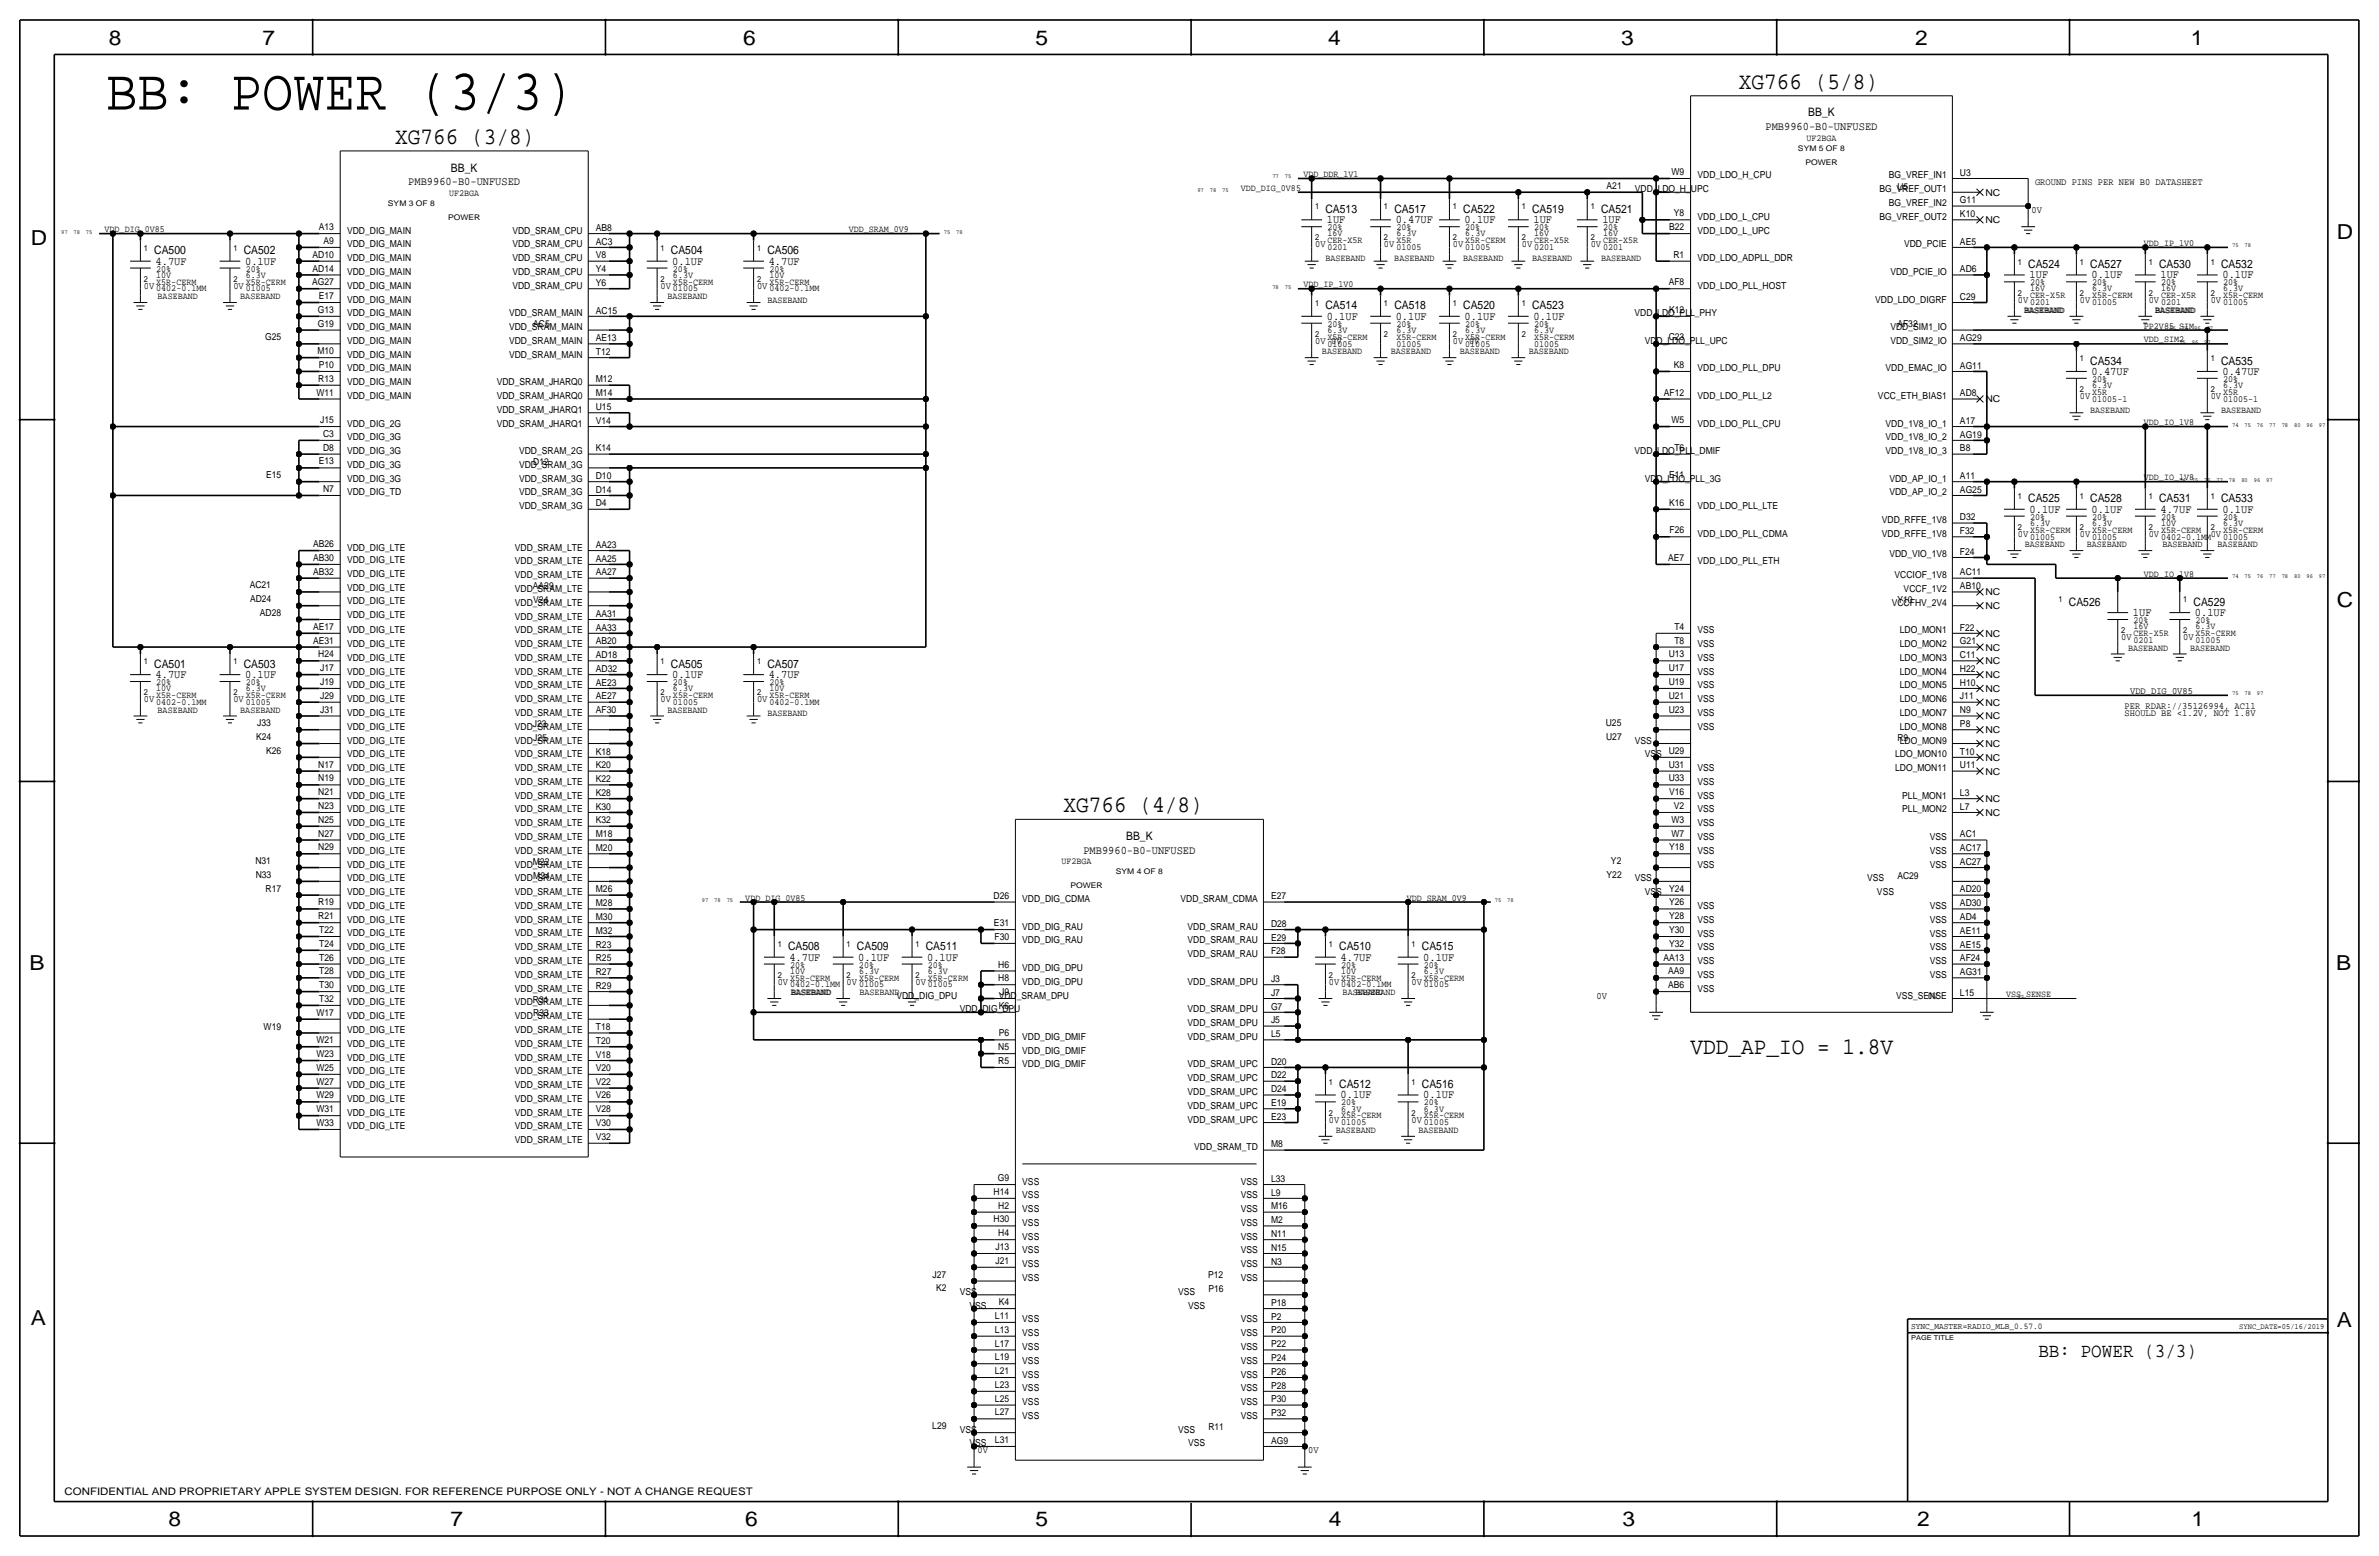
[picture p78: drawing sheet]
<svg xmlns="http://www.w3.org/2000/svg" width="877mm" height="574mm" viewBox="0 0 877 574" stroke-linecap="round" stroke-linejoin="round" font-family="sans-serif">
<defs><g id="words">
<text font-size="21.5" x="39.1" y="40.4">BB: POWER (3/3)</text>
<g font-size="8.7">
<text x="641" y="32.8">XG766 (5/8)</text>
<text x="145.7" y="53.1">XG766 (3/8)</text>
<text x="392.1" y="299.5">XG766 (4/8)</text>
<text x="623.3" y="388.4">VDD_AP_IO = 1.8V</text>
</g>
<g font-size="7.6">
<text x="40.1" y="16.5">8</text>
<text x="96.8" y="16.5">7</text>
<text x="274" y="16.5">6</text>
<text x="381.7" y="16.5">5</text>
<text x="489.7" y="16.5">4</text>
<text x="597.6" y="16.5">3</text>
<text x="706.1" y="16.5">2</text>
<text x="807.7" y="16.5">1</text>
<text x="861.5" y="88.1">D</text>
<text x="11.4" y="90.4">D</text>
<text x="861.5" y="223.8">C</text>
<text x="10.9" y="357.6">B</text>
<text x="861.3" y="357.4">B</text>
<text x="11.4" y="488.4">A</text>
<text x="861.5" y="489.2">A</text>
<text x="62.2" y="562.6">8</text>
<text x="166.1" y="562.6">7</text>
<text x="274.8" y="562.6">6</text>
<text x="381.7" y="562.6">5</text>
<text x="489.9" y="562.6">4</text>
<text x="598.1" y="562.6">3</text>
<text x="706.8" y="562.6">2</text>
<text x="807.9" y="562.6">1</text>
</g>
<text font-size="7.3" x="751.5" y="500.1">BB: POWER (3/3)</text>
<g font-size="4.3">
<text x="666.6" y="42.9">BB_K</text>
<text x="650.9" y="48">PMB9960-B0-UNFUSED</text>
<text x="166.3" y="63.2">BB_K</text>
<text x="150.5" y="68.3">PMB9960-B0-UNFUSED</text>
<text x="488.6" y="78.5">CA513</text>
<text x="489.2" y="82.3">1UF</text>
<text x="514" y="78.5">CA517</text>
<text x="514.6" y="82.3">0.47UF</text>
<text x="539.4" y="78.5">CA522</text>
<text x="540" y="82.3">0.1UF</text>
<text x="564.8" y="78.5">CA519</text>
<text x="565.4" y="82.3">1UF</text>
<text x="590.2" y="78.5">CA521</text>
<text x="590.8" y="82.3">1UF</text>
<text x="56.8" y="93.7">CA500</text>
<text x="89.9" y="93.7">CA502</text>
<text x="247.3" y="93.7">CA504</text>
<text x="282.9" y="93.7">CA506</text>
<text x="57.4" y="97.5">4.7UF</text>
<text x="90.4" y="97.5">0.1UF</text>
<text x="247.9" y="97.5">0.1UF</text>
<text x="283.4" y="97.5">4.7UF</text>
<text x="747.7" y="98.8">CA524</text>
<text x="770.6" y="98.8">CA527</text>
<text x="796" y="98.8">CA530</text>
<text x="818.9" y="98.8">CA532</text>
<text x="748.2" y="102.6">1UF</text>
<text x="771.1" y="102.6">0.1UF</text>
<text x="796.5" y="102.6">1UF</text>
<text x="819.4" y="102.6">0.1UF</text>
<text x="488.6" y="114">CA514</text>
<text x="489.2" y="117.9">0.1UF</text>
<text x="514" y="114">CA518</text>
<text x="514.6" y="117.9">0.1UF</text>
<text x="539.4" y="114">CA520</text>
<text x="540" y="117.9">0.1UF</text>
<text x="564.8" y="114">CA523</text>
<text x="565.4" y="117.9">0.1UF</text>
<text x="770.6" y="134.4">CA534</text>
<text x="818.9" y="134.4">CA535</text>
<text x="771.1" y="138.2">0.47UF</text>
<text x="819.4" y="138.2">0.47UF</text>
<text x="747.7" y="185.2">CA525</text>
<text x="770.6" y="185.2">CA528</text>
<text x="796" y="185.2">CA531</text>
<text x="818.9" y="185.2">CA533</text>
<text x="748.2" y="189">0.1UF</text>
<text x="771.1" y="189">0.1UF</text>
<text x="796.5" y="189">4.7UF</text>
<text x="819.4" y="189">0.1UF</text>
<text x="762.7" y="223.3">CA526</text>
<text x="786.3" y="227.1">1UF</text>
<text x="808.7" y="223.3">CA529</text>
<text x="809.2" y="227.1">0.1UF</text>
<text x="56.8" y="246.1">CA501</text>
<text x="57.4" y="249.9">4.7UF</text>
<text x="89.9" y="246.1">CA503</text>
<text x="90.4" y="249.9">0.1UF</text>
<text x="247.3" y="246.1">CA505</text>
<text x="247.9" y="249.9">0.1UF</text>
<text x="282.9" y="246.1">CA507</text>
<text x="283.4" y="249.9">4.7UF</text>
<text x="415.2" y="309.6">BB_K</text>
<text x="399.4" y="314.7">PMB9960-B0-UNFUSED</text>
<text x="290.5" y="350.3">CA508</text>
<text x="315.9" y="350.3">CA509</text>
<text x="341.3" y="350.3">CA511</text>
<text x="493.7" y="350.3">CA510</text>
<text x="524.2" y="350.3">CA515</text>
<text x="291" y="354.1">4.7UF</text>
<text x="316.4" y="354.1">0.1UF</text>
<text x="341.8" y="354.1">0.1UF</text>
<text x="494.2" y="354.1">4.7UF</text>
<text x="524.7" y="354.1">0.1UF</text>
<text x="493.7" y="401.1">CA512</text>
<text x="524.2" y="401.1">CA516</text>
<text x="494.2" y="404.9">0.1UF</text>
<text x="524.7" y="404.9">0.1UF</text>
</g>
<text font-size="3.8" x="23.8" y="550.9">CONFIDENTIAL AND PROPRIETARY APPLE SYSTEM DESIGN. FOR REFERENCE PURPOSE ONLY - NOT A CHANGE REQUEST</text>
<g font-size="3.6">
<text x="750.3" y="68.3">GROUND PINS PER NEW B0 DATASHEET</text>
<text x="749" y="78.5">0V</text>
<text x="484.8" y="91.2">0V</text>
<text x="510.2" y="91.2">0V</text>
<text x="535.6" y="91.2">0V</text>
<text x="561" y="91.2">0V</text>
<text x="586.4" y="91.2">0V</text>
<text x="53" y="106.4">0V</text>
<text x="86.1" y="106.4">0V</text>
<text x="243.5" y="106.4">0V</text>
<text x="279.1" y="106.4">0V</text>
<text x="743.9" y="111.5">0V</text>
<text x="766.8" y="111.5">0V</text>
<text x="792.2" y="111.5">0V</text>
<text x="815" y="111.5">0V</text>
<text x="484.8" y="126.7">0V 0V</text>
<text x="535.6" y="126.7">0V 0V</text>
<text x="766.8" y="147.1">0V</text>
<text x="815" y="147.1">0V</text>
<text x="743.9" y="197.9">0V</text>
<text x="766.8" y="197.9">0V</text>
<text x="792.2" y="197.9">0V</text>
<text x="815" y="197.9">0V</text>
<text x="782" y="236">0V</text>
<text x="804.9" y="236">0V</text>
<text x="785.3" y="255.8">VDD_DIG_0V85</text>
<text x="53" y="258.8">0V</text>
<text x="86.1" y="258.8">0V</text>
<text x="243.5" y="258.8">0V</text>
<text x="279.1" y="258.8">0V</text>
<text x="783.3" y="261.4">PER RDAR://35126994, AC11</text>
<text x="783.3" y="263.9">SHOULD BE &lt;1.2V, NOT 1.8V</text>
<text x="286.7" y="363">0V</text>
<text x="312.1" y="363">0V</text>
<text x="337.5" y="363">0V</text>
<text x="489.9" y="363">0V</text>
<text x="520.4" y="363">0V</text>
<text x="588.6" y="368">0V</text>
<text x="710.5" y="368">0V</text>
<text x="489.9" y="413.8">0V</text>
<text x="520.4" y="413.8">0V</text>
<text x="360.4" y="535.7">0V</text>
<text x="482.3" y="535.7">0V</text>
</g>
<g font-size="3.5">
<text x="666" y="51.8">UF2BGA</text>
<text x="480.5" y="65.3">VDD_DDR_1V1</text>
<text x="616.3" y="64.5">W9</text>
<text x="625.8" y="65.8">VDD_LDO_H_CPU</text>
<text x="696.4" y="65.8">BG_VREF_IN1</text>
<text x="722.6" y="64.8">U3</text>
<text x="457.4" y="70.4">VDD_DIG_0V85</text>
<text x="592.3" y="69.6">A21</text>
<text x="602.7" y="70.9">VDD_LDO_H_UPC</text>
<text x="692.9" y="70.9">BG_VREF_OUT1</text>
<text x="699.5" y="69.9">U5</text>
<text x="165.6" y="72.1">UF2BGA</text>
<text x="696.4" y="75.9">BG_VREF_IN2</text>
<text x="722.6" y="74.9">G11</text>
<text x="732" y="72.1">NC</text>
<text x="617.1" y="79.8">Y8</text>
<text x="625.8" y="81">VDD_LDO_L_CPU</text>
<text x="692.9" y="81">BG_VREF_OUT2</text>
<text x="722.6" y="80">K10</text>
<text x="732" y="82.3">NC</text>
<text x="38.6" y="85.6">VDD_DIG_0V85</text>
<text x="117.5" y="84.8">A13</text>
<text x="119.3" y="89.9">A9</text>
<text x="128" y="86.1">VDD_DIG_MAIN</text>
<text x="188.9" y="86.1">VDD_SRAM_CPU</text>
<text x="219.7" y="85.1">AB8</text>
<text x="312.9" y="85.6">VDD_SRAM_0V9</text>
<text x="489.4" y="84.8">20%</text>
<text x="489.4" y="89.7">CER-X5R</text>
<text x="489.4" y="87.1">16V</text>
<text x="514.8" y="84.8">20%</text>
<text x="514.8" y="89.7">X5R</text>
<text x="514.8" y="87.1">6.3V</text>
<text x="540.2" y="84.8">20%</text>
<text x="540.2" y="89.7">X5R-CERM</text>
<text x="540.2" y="87.1">6.3V</text>
<text x="565.6" y="84.8">20%</text>
<text x="565.6" y="89.7">CER-X5R</text>
<text x="565.6" y="87.1">16V</text>
<text x="591" y="84.8">20%</text>
<text x="591" y="89.7">CER-X5R</text>
<text x="591" y="87.1">16V</text>
<text x="615.4" y="84.8">B22</text>
<text x="625.8" y="86.1">VDD_LDO_L_UPC</text>
<text x="115.3" y="95">AD10</text>
<text x="128" y="91.2">VDD_DIG_MAIN</text>
<text x="188.9" y="91.2">VDD_SRAM_CPU</text>
<text x="219.7" y="95.3">V8</text>
<text x="219.7" y="90.2">AC3</text>
<text x="489.4" y="92.2">0201</text>
<text x="514.8" y="92.2">01005</text>
<text x="540.2" y="92.2">01005</text>
<text x="565.6" y="92.2">0201</text>
<text x="591" y="92.2">0201</text>
<text x="617" y="95">R1</text>
<text x="702" y="91.2">VDD_PCIE</text>
<text x="722.6" y="90.2">AE5</text>
<text x="790.4" y="90.7">VDD_IP_1V0</text>
<text x="57.6" y="100.1">20%</text>
<text x="90.6" y="100.1">20%</text>
<text x="115.3" y="100.1">AD14</text>
<text x="128" y="96.3">VDD_DIG_MAIN</text>
<text x="128" y="101.3">VDD_DIG_MAIN</text>
<text x="188.9" y="96.3">VDD_SRAM_CPU</text>
<text x="188.9" y="101.3">VDD_SRAM_CPU</text>
<text x="219.7" y="100.3">Y4</text>
<text x="248.1" y="100.1">20%</text>
<text x="283.7" y="100.1">20%</text>
<text x="488.6" y="96.3">BASEBAND</text>
<text x="514" y="96.3">BASEBAND</text>
<text x="539.4" y="96.3">BASEBAND</text>
<text x="564.8" y="96.3">BASEBAND</text>
<text x="590.2" y="96.3">BASEBAND</text>
<text x="625.8" y="96.3">VDD_LDO_ADPLL_DDR</text>
<text x="696.9" y="101.3">VDD_PCIE_IO</text>
<text x="722.6" y="100.3">AD6</text>
<text x="57.6" y="107.4">0402-0.1MM</text>
<text x="57.6" y="104.9">X5R-CERM</text>
<text x="57.6" y="102.4">10V</text>
<text x="90.6" y="107.4">01005</text>
<text x="90.6" y="104.9">X5R-CERM</text>
<text x="90.6" y="102.4">6.3V</text>
<text x="115.1" y="105.2">AG27</text>
<text x="128" y="106.4">VDD_DIG_MAIN</text>
<text x="188.9" y="106.4">VDD_SRAM_CPU</text>
<text x="219.7" y="105.4">Y6</text>
<text x="248.1" y="107.4">01005</text>
<text x="248.1" y="104.9">X5R-CERM</text>
<text x="248.1" y="102.4">6.3V</text>
<text x="283.7" y="107.4">0402-0.1MM</text>
<text x="283.7" y="104.9">X5R-CERM</text>
<text x="283.7" y="102.4">10V</text>
<text x="480.5" y="105.9">VDD_IP_1V0</text>
<text x="615.2" y="105.2">AF8</text>
<text x="625.8" y="106.4">VDD_LDO_PLL_HOST</text>
<text x="748.5" y="105.2">20%</text>
<text x="748.5" y="107.4">16V</text>
<text x="771.3" y="105.2">20%</text>
<text x="771.3" y="107.4">6.3V</text>
<text x="796.7" y="105.2">20%</text>
<text x="796.7" y="107.4">16V</text>
<text x="819.6" y="105.2">20%</text>
<text x="819.6" y="107.4">6.3V</text>
<text x="58.1" y="110.2">BASEBAND</text>
<text x="88.6" y="110.2">BASEBAND</text>
<text x="117.5" y="110.2">E17</text>
<text x="128" y="111.5">VDD_DIG_MAIN</text>
<text x="246.1" y="110.2">BASEBAND</text>
<text x="282.9" y="111.5">BASEBAND</text>
<text x="691.3" y="111.5">VDD_LDO_DIGRF</text>
<text x="722.6" y="110.5">C29</text>
<text x="748.5" y="112.5">0201</text>
<text x="748.5" y="110">CER-X5R</text>
<text x="771.3" y="112.5">01005</text>
<text x="771.3" y="110">X5R-CERM</text>
<text x="796.7" y="112.5">0201</text>
<text x="796.7" y="110">CER-X5R</text>
<text x="819.6" y="112.5">01005</text>
<text x="819.6" y="110">X5R-CERM</text>
<text x="117.2" y="115.3">G13</text>
<text x="128" y="116.6">VDD_DIG_MAIN</text>
<text x="187.7" y="116.6">VDD_SRAM_MAIN</text>
<text x="219.7" y="115.6">AC15</text>
<text x="602.6" y="116.6">VDD_LDO_PLL_PHY</text>
<text x="615.4" y="115.3">K12</text>
<text x="746.1" y="115.3">BASEBAND</text>
<text x="794.4" y="115.3">BASEBAND</text>
<text x="97.7" y="125.5">G25</text>
<text x="117.2" y="120.4">G19</text>
<text x="128" y="121.6">VDD_DIG_MAIN</text>
<text x="187.7" y="121.6">VDD_SRAM_MAIN</text>
<text x="196.6" y="120.7">AC5</text>
<text x="219.7" y="125.7">AE13</text>
<text x="489.4" y="120.4">20%</text>
<text x="489.4" y="125.2">X5R-CERM</text>
<text x="489.4" y="122.7">6.3V</text>
<text x="514.8" y="120.4">20%</text>
<text x="514.8" y="125.2">X5R-CERM</text>
<text x="514.8" y="122.7">6.3V</text>
<text x="540.2" y="120.4">20%</text>
<text x="540.2" y="125.2">X5R-CERM</text>
<text x="540.2" y="122.7">6.3V</text>
<text x="565.6" y="120.4">20%</text>
<text x="565.6" y="125.2">X5R-CERM</text>
<text x="565.6" y="122.7">6.3V</text>
<text x="615.2" y="125.5">C23</text>
<text x="696.9" y="121.7">VDD_SIM1_IO</text>
<text x="699.5" y="120.7">AF32</text>
<text x="722.6" y="125.7">AG29</text>
<text x="790.4" y="121.2">PP2V85_SIM</text>
<text x="117" y="130.6">M10</text>
<text x="128" y="131.8">VDD_DIG_MAIN</text>
<text x="128" y="126.7">VDD_DIG_MAIN</text>
<text x="187.7" y="126.7">VDD_SRAM_MAIN</text>
<text x="187.7" y="131.8">VDD_SRAM_MAIN</text>
<text x="219.7" y="130.8">T12</text>
<text x="487.4" y="130.6">BASEBAND</text>
<text x="489.4" y="127.8">01005</text>
<text x="512.8" y="130.6">BASEBAND</text>
<text x="514.8" y="127.8">01005</text>
<text x="538.2" y="130.6">BASEBAND</text>
<text x="540.2" y="127.8">01005</text>
<text x="563.6" y="130.6">BASEBAND</text>
<text x="565.6" y="127.8">01005</text>
<text x="606.3" y="126.7">VDD_LDO_PLL_UPC</text>
<text x="696.9" y="126.7">VDD_SIM2_IO</text>
<text x="790.4" y="126.2">VDD_SIM2</text>
<text x="117.5" y="135.6">P10</text>
<text x="128" y="136.9">VDD_DIG_MAIN</text>
<text x="617.1" y="135.6">K8</text>
<text x="625.8" y="136.9">VDD_LDO_PLL_DPU</text>
<text x="695.2" y="136.9">VDD_EMAC_IO</text>
<text x="722.6" y="135.9">AG11</text>
<text x="117.4" y="140.7">R13</text>
<text x="128" y="142">VDD_DIG_MAIN</text>
<text x="183.1" y="142">VDD_SRAM_JHARQ0</text>
<text x="219.7" y="141">M12</text>
<text x="771.3" y="140.7">20%</text>
<text x="771.3" y="143">6.3V</text>
<text x="819.6" y="140.7">20%</text>
<text x="819.6" y="143">6.3V</text>
<text x="116.7" y="145.8">W11</text>
<text x="128" y="147.1">VDD_DIG_MAIN</text>
<text x="183.1" y="147">VDD_SRAM_JHARQ0</text>
<text x="219.7" y="146">M14</text>
<text x="613.4" y="145.8">AF12</text>
<text x="625.8" y="147.1">VDD_LDO_PLL_L2</text>
<text x="692.4" y="147.1">VCC_ETH_BIAS1</text>
<text x="722.6" y="146.1">AD8</text>
<text x="732" y="148.3">NC</text>
<text x="771.3" y="148.1">01005-1</text>
<text x="771.3" y="145.5">X5R</text>
<text x="819.6" y="148.1">01005-1</text>
<text x="819.6" y="145.5">X5R</text>
<text x="118.1" y="156">J15</text>
<text x="183.1" y="152.1">VDD_SRAM_JHARQ1</text>
<text x="219.7" y="151.1">U15</text>
<text x="616.3" y="156">W5</text>
<text x="770.6" y="152.1">BASEBAND</text>
<text x="818.8" y="152.1">BASEBAND</text>
<text x="119.1" y="161">C3</text>
<text x="128" y="157.2">VDD_DIG_2G</text>
<text x="183.1" y="157.2">VDD_SRAM_JHARQ1</text>
<text x="219.7" y="156.2">V14</text>
<text x="625.8" y="157.2">VDD_LDO_PLL_CPU</text>
<text x="695.2" y="157.2">VDD_1V8_IO_1</text>
<text x="722.6" y="161.3">AG19</text>
<text x="722.6" y="156.2">A17</text>
<text x="790.4" y="156.7">VDD_IO_1V8</text>
<text x="119.1" y="166.1">D8</text>
<text x="128" y="167.4">VDD_DIG_3G</text>
<text x="128" y="162.3">VDD_DIG_3G</text>
<text x="191.4" y="167.4">VDD_SRAM_2G</text>
<text x="219.7" y="166.4">K14</text>
<text x="602.6" y="167.4">VDD_LDO_PLL_DMIF</text>
<text x="617.3" y="166.1">T6</text>
<text x="695.2" y="162.3">VDD_1V8_IO_2</text>
<text x="695.2" y="167.4">VDD_1V8_IO_3</text>
<text x="722.6" y="166.4">B8</text>
<text x="117.5" y="171.2">E13</text>
<text x="128" y="172.5">VDD_DIG_3G</text>
<text x="191.4" y="172.5">VDD_SRAM_3G</text>
<text x="196.6" y="171.5">D12</text>
<text x="98.1" y="176.3">E15</text>
<text x="128" y="177.5">VDD_DIG_3G</text>
<text x="191.4" y="177.5">VDD_SRAM_3G</text>
<text x="219.7" y="176.5">D10</text>
<text x="606.3" y="177.5">VDD_LDO_PLL_3G</text>
<text x="615.4" y="176.3">E11</text>
<text x="696.6" y="177.5">VDD_AP_IO_1</text>
<text x="722.6" y="176.5">A11</text>
<text x="790.4" y="177">VDD_IO_1V8</text>
<text x="119.1" y="181.4">N7</text>
<text x="128" y="182.6">VDD_DIG_TD</text>
<text x="191.4" y="182.6">VDD_SRAM_3G</text>
<text x="219.7" y="181.6">D14</text>
<text x="696.6" y="182.6">VDD_AP_IO_2</text>
<text x="722.6" y="181.6">AG25</text>
<text x="191.4" y="187.7">VDD_SRAM_3G</text>
<text x="219.7" y="186.7">D4</text>
<text x="615.4" y="186.4">K16</text>
<text x="625.8" y="187.7">VDD_LDO_PLL_LTE</text>
<text x="722.6" y="191.8">D32</text>
<text x="748.5" y="191.5">20%</text>
<text x="771.3" y="191.5">20%</text>
<text x="796.7" y="191.5">20%</text>
<text x="819.6" y="191.5">20%</text>
<text x="615.5" y="196.6">F26</text>
<text x="625.8" y="197.9">VDD_LDO_PLL_CDMA</text>
<text x="693.8" y="192.7">VDD_RFFE_1V8</text>
<text x="693.8" y="197.9">VDD_RFFE_1V8</text>
<text x="722.6" y="196.9">F32</text>
<text x="748.5" y="196.3">X5R-CERM</text>
<text x="748.5" y="193.8">6.3V</text>
<text x="771.3" y="196.3">X5R-CERM</text>
<text x="771.3" y="193.8">6.3V</text>
<text x="796.7" y="196.3">X5R-CERM</text>
<text x="796.7" y="193.8">10V</text>
<text x="819.6" y="196.3">X5R-CERM</text>
<text x="819.6" y="193.8">6.3V</text>
<text x="115.4" y="201.7">AB26</text>
<text x="128" y="202.9">VDD_DIG_LTE</text>
<text x="189.8" y="202.9">VDD_SRAM_LTE</text>
<text x="219.7" y="201.9">AA23</text>
<text x="746.5" y="201.7">BASEBAND</text>
<text x="748.5" y="198.9">01005</text>
<text x="769.3" y="201.7">BASEBAND</text>
<text x="771.3" y="198.9">01005</text>
<text x="796.7" y="198.9">0402-0.1MM</text>
<text x="797.3" y="201.7">BASEBAND</text>
<text x="817.6" y="201.7">BASEBAND</text>
<text x="819.6" y="198.9">01005</text>
<text x="115.4" y="206.8">AB30</text>
<text x="128" y="207.5">VDD_DIG_LTE</text>
<text x="189.8" y="208">VDD_SRAM_LTE</text>
<text x="219.7" y="207">AA25</text>
<text x="615" y="206.8">AE7</text>
<text x="625.8" y="208">VDD_LDO_PLL_ETH</text>
<text x="696.6" y="205.5">VDD_VIO_1V8</text>
<text x="722.6" y="204.5">F24</text>
<text x="115.4" y="211.8">AB32</text>
<text x="128" y="212.6">VDD_DIG_LTE</text>
<text x="189.8" y="213.1">VDD_SRAM_LTE</text>
<text x="219.7" y="212.1">AA27</text>
<text x="698.5" y="213.1">VCCIOF_1V8</text>
<text x="722.6" y="212.1">AC11</text>
<text x="790.4" y="212.6">VDD_IO_1V8</text>
<text x="92" y="216.9">AC21</text>
<text x="92.2" y="222">AD24</text>
<text x="128" y="217.7">VDD_DIG_LTE</text>
<text x="189.8" y="218.2">VDD_SRAM_LTE</text>
<text x="196.5" y="217.2">AA29</text>
<text x="701.8" y="218.2">VCCF_1V2</text>
<text x="722.6" y="217.2">AB10</text>
<text x="732" y="219.5">NC</text>
<text x="95.8" y="227.1">AD28</text>
<text x="128" y="227.8">VDD_DIG_LTE</text>
<text x="128" y="222.8">VDD_DIG_LTE</text>
<text x="189.8" y="223.3">VDD_SRAM_LTE</text>
<text x="196.6" y="222.3">V24</text>
<text x="219.7" y="227.3">AA31</text>
<text x="697.4" y="223.3">VCCFHV_2V4</text>
<text x="699.5" y="222.3">Y10</text>
<text x="732" y="224.5">NC</text>
<text x="115.4" y="232.2">AE17</text>
<text x="128" y="233.4">VDD_DIG_LTE</text>
<text x="189.8" y="228.3">VDD_SRAM_LTE</text>
<text x="189.8" y="233.4">VDD_SRAM_LTE</text>
<text x="219.7" y="232.4">AA33</text>
<text x="617.3" y="232.2">T4</text>
<text x="625.8" y="233.4">VSS</text>
<text x="700.4" y="233.4">LDO_MON1</text>
<text x="722.6" y="232.4">F22</text>
<text x="786.6" y="229.6">20%</text>
<text x="786.6" y="231.9">16V</text>
<text x="809.4" y="229.6">20%</text>
<text x="809.4" y="231.9">6.3V</text>
<text x="115.4" y="237.2">AE31</text>
<text x="128" y="238.5">VDD_DIG_LTE</text>
<text x="189.8" y="238.5">VDD_SRAM_LTE</text>
<text x="219.7" y="237.5">AB20</text>
<text x="617.3" y="237.2">T8</text>
<text x="625.8" y="238.5">VSS</text>
<text x="700.4" y="238.5">LDO_MON2</text>
<text x="722.6" y="237.5">G21</text>
<text x="732" y="234.7">NC</text>
<text x="732" y="239.8">NC</text>
<text x="784.6" y="239.8">BASEBAND</text>
<text x="786.6" y="234.4">CER-X5R</text>
<text x="786.6" y="237">0201</text>
<text x="807.4" y="239.8">BASEBAND</text>
<text x="809.4" y="234.4">X5R-CERM</text>
<text x="809.4" y="237">01005</text>
<text x="117.4" y="242.3">H24</text>
<text x="128" y="243.6">VDD_DIG_LTE</text>
<text x="189.8" y="243.6">VDD_SRAM_LTE</text>
<text x="219.7" y="242.6">AD18</text>
<text x="615.2" y="242.3">U13</text>
<text x="625.8" y="243.6">VSS</text>
<text x="700.4" y="243.6">LDO_MON3</text>
<text x="722.6" y="242.6">C11</text>
<text x="732" y="244.9">NC</text>
<text x="118.1" y="247.4">J17</text>
<text x="128" y="248.7">VDD_DIG_LTE</text>
<text x="189.8" y="248.7">VDD_SRAM_LTE</text>
<text x="219.7" y="247.6">AD32</text>
<text x="615.2" y="247.4">U17</text>
<text x="625.8" y="248.7">VSS</text>
<text x="700.4" y="248.7">LDO_MON4</text>
<text x="722.6" y="247.7">H22</text>
<text x="732" y="249.9">NC</text>
<text x="57.6" y="252.5">20%</text>
<text x="57.6" y="257.3">X5R-CERM</text>
<text x="57.6" y="254.8">10V</text>
<text x="90.6" y="252.5">20%</text>
<text x="90.6" y="257.3">X5R-CERM</text>
<text x="90.6" y="254.8">6.3V</text>
<text x="118.1" y="257.6">J29</text>
<text x="118.1" y="252.5">J19</text>
<text x="128" y="253.7">VDD_DIG_LTE</text>
<text x="189.8" y="253.7">VDD_SRAM_LTE</text>
<text x="219.7" y="257.8">AE27</text>
<text x="219.7" y="252.7">AE23</text>
<text x="248.1" y="252.5">20%</text>
<text x="248.1" y="257.3">X5R-CERM</text>
<text x="248.1" y="254.8">6.3V</text>
<text x="283.7" y="252.5">20%</text>
<text x="283.7" y="257.3">X5R-CERM</text>
<text x="283.7" y="254.8">10V</text>
<text x="615.2" y="257.6">U21</text>
<text x="615.2" y="252.5">U19</text>
<text x="625.8" y="253.7">VSS</text>
<text x="700.4" y="253.7">LDO_MON5</text>
<text x="722.6" y="257.8">J11</text>
<text x="722.6" y="252.7">H10</text>
<text x="732" y="255">NC</text>
<text x="57.6" y="259.8">0402-0.1MM</text>
<text x="58.1" y="262.6">BASEBAND</text>
<text x="88.6" y="262.6">BASEBAND</text>
<text x="90.6" y="259.8">01005</text>
<text x="118.1" y="262.6">J31</text>
<text x="128" y="263.9">VDD_DIG_LTE</text>
<text x="128" y="258.8">VDD_DIG_LTE</text>
<text x="189.8" y="263.9">VDD_SRAM_LTE</text>
<text x="189.8" y="258.8">VDD_SRAM_LTE</text>
<text x="219.7" y="262.9">AF30</text>
<text x="246.1" y="262.6">BASEBAND</text>
<text x="248.1" y="259.8">01005</text>
<text x="282.9" y="263.9">BASEBAND</text>
<text x="283.7" y="259.8">0402-0.1MM</text>
<text x="615.2" y="262.6">U23</text>
<text x="625.8" y="263.9">VSS</text>
<text x="625.8" y="258.8">VSS</text>
<text x="700.4" y="258.8">LDO_MON6</text>
<text x="700.4" y="263.9">LDO_MON7</text>
<text x="722.6" y="262.9">N9</text>
<text x="732" y="260.1">NC</text>
<text x="94.9" y="267.7">J33</text>
<text x="128" y="269">VDD_DIG_LTE</text>
<text x="189.8" y="269">VDD_SRAM_LTE</text>
<text x="196.5" y="268">J23</text>
<text x="592" y="267.7">U25</text>
<text x="625.8" y="269">VSS</text>
<text x="700.4" y="269">LDO_MON8</text>
<text x="722.6" y="268">P8</text>
<text x="732" y="265.2">NC</text>
<text x="94.5" y="272.8">K24</text>
<text x="128" y="274.1">VDD_DIG_LTE</text>
<text x="189.8" y="274.1">VDD_SRAM_LTE</text>
<text x="196.6" y="273">J25</text>
<text x="592.1" y="272.8">U27</text>
<text x="602.7" y="274.1">VSS</text>
<text x="699.5" y="273.1">R9</text>
<text x="700.4" y="274.1">LDO_MON9</text>
<text x="732" y="270.3">NC</text>
<text x="732" y="275.3">NC</text>
<text x="98.1" y="277.9">K26</text>
<text x="128" y="279.1">VDD_DIG_LTE</text>
<text x="189.8" y="279.1">VDD_SRAM_LTE</text>
<text x="219.7" y="278.1">K18</text>
<text x="606.3" y="279.1">VSS</text>
<text x="615.2" y="277.9">U29</text>
<text x="698.7" y="279.1">LDO_MON10</text>
<text x="722.6" y="278.1">T10</text>
<text x="732" y="280.4">NC</text>
<text x="117.4" y="283">N17</text>
<text x="128" y="284.2">VDD_DIG_LTE</text>
<text x="189.8" y="284.2">VDD_SRAM_LTE</text>
<text x="219.7" y="283.2">K20</text>
<text x="615.2" y="283">U31</text>
<text x="625.8" y="284.2">VSS</text>
<text x="698.7" y="284.2">LDO_MON11</text>
<text x="722.6" y="283.2">U11</text>
<text x="732" y="285.5">NC</text>
<text x="117.4" y="293.1">N21</text>
<text x="117.4" y="288">N19</text>
<text x="128" y="289.3">VDD_DIG_LTE</text>
<text x="189.8" y="289.3">VDD_SRAM_LTE</text>
<text x="219.7" y="293.4">K28</text>
<text x="219.7" y="288.3">K22</text>
<text x="615.2" y="288">U33</text>
<text x="615.4" y="293.1">V16</text>
<text x="625.8" y="289.3">VSS</text>
<text x="722.6" y="293.4">L3</text>
<text x="117.4" y="298.2">N23</text>
<text x="128" y="294.4">VDD_DIG_LTE</text>
<text x="128" y="299.5">VDD_DIG_LTE</text>
<text x="189.8" y="299.5">VDD_SRAM_LTE</text>
<text x="189.8" y="294.4">VDD_SRAM_LTE</text>
<text x="219.7" y="298.4">K30</text>
<text x="617.1" y="298.2">V2</text>
<text x="625.8" y="294.4">VSS</text>
<text x="625.8" y="299.5">VSS</text>
<text x="701.3" y="294.4">PLL_MON1</text>
<text x="701.3" y="299.5">PLL_MON2</text>
<text x="722.6" y="298.5">L7</text>
<text x="732" y="295.7">NC</text>
<text x="117.4" y="303.3">N25</text>
<text x="128" y="304.5">VDD_DIG_LTE</text>
<text x="189.8" y="304.5">VDD_SRAM_LTE</text>
<text x="219.7" y="303.5">K32</text>
<text x="616.3" y="303.3">W3</text>
<text x="625.8" y="304.5">VSS</text>
<text x="732" y="300.7">NC</text>
<text x="117.4" y="308.4">N27</text>
<text x="128" y="309.6">VDD_DIG_LTE</text>
<text x="189.8" y="309.6">VDD_SRAM_LTE</text>
<text x="219.7" y="308.6">M18</text>
<text x="616.3" y="308.4">W7</text>
<text x="625.8" y="309.6">VSS</text>
<text x="711.4" y="309.6">VSS</text>
<text x="722.6" y="308.6">AC1</text>
<text x="117.4" y="313.4">N29</text>
<text x="128" y="314.7">VDD_DIG_LTE</text>
<text x="189.8" y="314.7">VDD_SRAM_LTE</text>
<text x="219.7" y="313.7">M20</text>
<text x="615.4" y="313.4">Y18</text>
<text x="625.8" y="314.7">VSS</text>
<text x="711.4" y="314.7">VSS</text>
<text x="722.6" y="313.7">AC17</text>
<text x="94.2" y="318.5">N31</text>
<text x="94.3" y="323.6">N33</text>
<text x="128" y="319.8">VDD_DIG_LTE</text>
<text x="189.8" y="319.8">VDD_SRAM_LTE</text>
<text x="196.5" y="318.8">M22</text>
<text x="196.6" y="323.8">M24</text>
<text x="391.3" y="318.5">UF2BGA</text>
<text x="592.3" y="323.6">Y22</text>
<text x="593.9" y="318.5">Y2</text>
<text x="625.8" y="319.8">VSS</text>
<text x="699.5" y="323.9">AC29</text>
<text x="711.4" y="319.8">VSS</text>
<text x="722.6" y="318.8">AC27</text>
<text x="97.9" y="328.7">R17</text>
<text x="128" y="329.9">VDD_DIG_LTE</text>
<text x="128" y="324.9">VDD_DIG_LTE</text>
<text x="189.8" y="324.9">VDD_SRAM_LTE</text>
<text x="189.8" y="329.9">VDD_SRAM_LTE</text>
<text x="219.7" y="328.9">M26</text>
<text x="602.7" y="324.9">VSS</text>
<text x="606.3" y="329.9">VSS</text>
<text x="615.4" y="328.7">Y24</text>
<text x="688.4" y="324.9">VSS</text>
<text x="692" y="329.9">VSS</text>
<text x="722.6" y="328.9">AD20</text>
<text x="117.4" y="333.8">R19</text>
<text x="128" y="335">VDD_DIG_LTE</text>
<text x="189.8" y="335">VDD_SRAM_LTE</text>
<text x="219.7" y="334">M28</text>
<text x="274.8" y="332">VDD_DIG_0V85</text>
<text x="366.3" y="331.2">D26</text>
<text x="376.9" y="332.5">VDD_DIG_CDMA</text>
<text x="435.2" y="332.5">VDD_SRAM_CDMA</text>
<text x="468.6" y="331.5">E27</text>
<text x="518.6" y="332">VDD_SRAM_0V9</text>
<text x="615.4" y="333.8">Y26</text>
<text x="625.8" y="335">VSS</text>
<text x="711.4" y="335">VSS</text>
<text x="722.6" y="334">AD30</text>
<text x="117.4" y="338.8">R21</text>
<text x="128" y="340.1">VDD_DIG_LTE</text>
<text x="189.8" y="340.1">VDD_SRAM_LTE</text>
<text x="219.7" y="339.1">M30</text>
<text x="366.5" y="341.4">E31</text>
<text x="468.6" y="341.6">D28</text>
<text x="615.4" y="338.8">Y28</text>
<text x="625.8" y="340.1">VSS</text>
<text x="711.4" y="340.1">VSS</text>
<text x="722.6" y="339.1">AD4</text>
<text x="117.7" y="343.9">T22</text>
<text x="128" y="345.2">VDD_DIG_LTE</text>
<text x="189.8" y="345.2">VDD_SRAM_LTE</text>
<text x="219.7" y="344.2">M32</text>
<text x="366.6" y="346.5">F30</text>
<text x="376.9" y="342.6">VDD_DIG_RAU</text>
<text x="376.9" y="347.7">VDD_DIG_RAU</text>
<text x="437.8" y="342.6">VDD_SRAM_RAU</text>
<text x="437.8" y="347.7">VDD_SRAM_RAU</text>
<text x="468.6" y="346.7">E29</text>
<text x="615.4" y="343.9">Y30</text>
<text x="625.8" y="345.2">VSS</text>
<text x="711.4" y="345.2">VSS</text>
<text x="722.6" y="344.2">AE11</text>
<text x="117.7" y="349">T24</text>
<text x="128" y="350.3">VDD_DIG_LTE</text>
<text x="189.8" y="350.3">VDD_SRAM_LTE</text>
<text x="219.7" y="349.2">R23</text>
<text x="437.8" y="352.8">VDD_SRAM_RAU</text>
<text x="468.6" y="351.8">F28</text>
<text x="615.4" y="349">Y32</text>
<text x="625.8" y="350.3">VSS</text>
<text x="711.4" y="350.3">VSS</text>
<text x="722.6" y="349.3">AE15</text>
<text x="117.7" y="359.2">T28</text>
<text x="117.7" y="354.1">T26</text>
<text x="128" y="355.3">VDD_DIG_LTE</text>
<text x="189.8" y="355.3">VDD_SRAM_LTE</text>
<text x="219.7" y="359.4">R27</text>
<text x="219.7" y="354.3">R25</text>
<text x="291.3" y="356.6">20%</text>
<text x="291.3" y="358.9">10V</text>
<text x="316.7" y="356.6">20%</text>
<text x="316.7" y="358.9">6.3V</text>
<text x="342.1" y="356.6">20%</text>
<text x="342.1" y="358.9">6.3V</text>
<text x="368" y="356.6">H6</text>
<text x="376.9" y="357.9">VDD_DIG_DPU</text>
<text x="494.5" y="356.6">20%</text>
<text x="494.5" y="358.9">10V</text>
<text x="525" y="356.6">20%</text>
<text x="525" y="358.9">6.3V</text>
<text x="613.3" y="354.1">AA13</text>
<text x="615" y="359.2">AA9</text>
<text x="625.8" y="355.3">VSS</text>
<text x="711.4" y="355.3">VSS</text>
<text x="722.6" y="359.4">AG31</text>
<text x="722.6" y="354.3">AF24</text>
<text x="117.7" y="364.2">T30</text>
<text x="128" y="360.4">VDD_DIG_LTE</text>
<text x="128" y="365.5">VDD_DIG_LTE</text>
<text x="189.8" y="360.4">VDD_SRAM_LTE</text>
<text x="189.8" y="365.5">VDD_SRAM_LTE</text>
<text x="219.7" y="364.5">R29</text>
<text x="291.3" y="364">0402-0.1MM</text>
<text x="291.3" y="361.4">X5R-CERM</text>
<text x="316.7" y="364">01005</text>
<text x="316.7" y="361.4">X5R-CERM</text>
<text x="342.1" y="364">01005</text>
<text x="342.1" y="361.4">X5R-CERM</text>
<text x="368" y="361.7">H8</text>
<text x="376.9" y="363">VDD_DIG_DPU</text>
<text x="437.8" y="363">VDD_SRAM_DPU</text>
<text x="468.6" y="362">J3</text>
<text x="494.5" y="364">0402-0.1MM</text>
<text x="494.5" y="361.4">X5R-CERM</text>
<text x="525" y="364">01005</text>
<text x="525" y="361.4">X5R-CERM</text>
<text x="615" y="364.2">AB6</text>
<text x="625.8" y="365.5">VSS</text>
<text x="625.8" y="360.4">VSS</text>
<text x="711.4" y="360.4">VSS</text>
<text x="117.7" y="369.3">T32</text>
<text x="128" y="370.6">VDD_DIG_LTE</text>
<text x="189.8" y="370.6">VDD_SRAM_LTE</text>
<text x="196.5" y="369.6">R31</text>
<text x="291.4" y="366.8">BASEBAND</text>
<text x="316.8" y="366.8">BASEBAND</text>
<text x="330.5" y="368">VDD_DIG_DPU</text>
<text x="368.2" y="371.9">K6</text>
<text x="368.2" y="368">VDD_SRAM_DPU</text>
<text x="368.7" y="366.8">J9</text>
<text x="468.6" y="367">J7</text>
<text x="495" y="366.8">BASEBAND</text>
<text x="499.7" y="366.8">BASEBAND</text>
<text x="699" y="368">VSS_SENSE</text>
<text x="722.6" y="367">L15</text>
<text x="739.6" y="367.5">VSS_SENSE</text>
<text x="116.7" y="374.4">W17</text>
<text x="128" y="375.7">VDD_DIG_LTE</text>
<text x="189.8" y="375.7">VDD_SRAM_LTE</text>
<text x="196.6" y="374.6">R33</text>
<text x="353.8" y="373.1">VDD_DIG_DPU</text>
<text x="437.8" y="373.1">VDD_SRAM_DPU</text>
<text x="468.6" y="372.1">G7</text>
<text x="468.6" y="377.2">J5</text>
<text x="97.2" y="379.5">W19</text>
<text x="128" y="380.7">VDD_DIG_LTE</text>
<text x="189.8" y="380.7">VDD_SRAM_LTE</text>
<text x="219.7" y="379.7">T18</text>
<text x="368.2" y="382">P6</text>
<text x="376.9" y="383.3">VDD_DIG_DMIF</text>
<text x="437.8" y="378.2">VDD_SRAM_DPU</text>
<text x="437.8" y="383.3">VDD_SRAM_DPU</text>
<text x="468.6" y="382.3">L5</text>
<text x="116.7" y="389.6">W23</text>
<text x="116.7" y="384.6">W21</text>
<text x="128" y="385.8">VDD_DIG_LTE</text>
<text x="189.8" y="385.8">VDD_SRAM_LTE</text>
<text x="219.7" y="389.9">V18</text>
<text x="219.7" y="384.8">T20</text>
<text x="368" y="387.1">N5</text>
<text x="376.9" y="388.4">VDD_DIG_DMIF</text>
<text x="116.7" y="394.7">W25</text>
<text x="128" y="396">VDD_DIG_LTE</text>
<text x="128" y="390.9">VDD_DIG_LTE</text>
<text x="189.8" y="390.9">VDD_SRAM_LTE</text>
<text x="189.8" y="396">VDD_SRAM_LTE</text>
<text x="219.7" y="394.7">V20</text>
<text x="368" y="392.2">R5</text>
<text x="376.9" y="393.4">VDD_DIG_DMIF</text>
<text x="437.8" y="393.4">VDD_SRAM_UPC</text>
<text x="468.6" y="392.4">D20</text>
<text x="116.7" y="399.8">W27</text>
<text x="128" y="401.1">VDD_DIG_LTE</text>
<text x="189.8" y="401.1">VDD_SRAM_LTE</text>
<text x="219.7" y="399.8">V22</text>
<text x="437.8" y="398.5">VDD_SRAM_UPC</text>
<text x="468.6" y="397.5">D22</text>
<text x="116.7" y="404.9">W29</text>
<text x="128" y="406.1">VDD_DIG_LTE</text>
<text x="189.8" y="406.1">VDD_SRAM_LTE</text>
<text x="219.7" y="404.9">V26</text>
<text x="437.8" y="403.6">VDD_SRAM_UPC</text>
<text x="468.6" y="407.7">E19</text>
<text x="468.6" y="402.6">D24</text>
<text x="494.5" y="407.4">20%</text>
<text x="525" y="407.4">20%</text>
<text x="116.7" y="410">W31</text>
<text x="128" y="411.2">VDD_DIG_LTE</text>
<text x="189.8" y="411.2">VDD_SRAM_LTE</text>
<text x="219.7" y="410">V28</text>
<text x="437.8" y="413.8">VDD_SRAM_UPC</text>
<text x="437.8" y="408.7">VDD_SRAM_UPC</text>
<text x="468.6" y="412.8">E23</text>
<text x="494.5" y="412.2">X5R-CERM</text>
<text x="494.5" y="409.7">6.3V</text>
<text x="525" y="412.2">X5R-CERM</text>
<text x="525" y="409.7">6.3V</text>
<text x="116.7" y="415">W33</text>
<text x="128" y="416.3">VDD_DIG_LTE</text>
<text x="189.8" y="416.3">VDD_SRAM_LTE</text>
<text x="219.7" y="415">V30</text>
<text x="492.5" y="417.6">BASEBAND</text>
<text x="494.5" y="414.8">01005</text>
<text x="522.9" y="417.6">BASEBAND</text>
<text x="525" y="414.8">01005</text>
<text x="189.8" y="421.4">VDD_SRAM_LTE</text>
<text x="219.7" y="420.1">V32</text>
<text x="440.3" y="423.9">VDD_SRAM_TD</text>
<text x="468.6" y="422.9">M8</text>
<text x="367.9" y="435.4">G9</text>
<text x="376.9" y="436.6">VSS</text>
<text x="457.4" y="436.6">VSS</text>
<text x="468.6" y="435.6">L33</text>
<text x="366.3" y="440.4">H14</text>
<text x="376.9" y="441.7">VSS</text>
<text x="457.4" y="441.7">VSS</text>
<text x="468.6" y="440.7">L9</text>
<text x="368" y="445.5">H2</text>
<text x="376.9" y="446.8">VSS</text>
<text x="457.4" y="446.8">VSS</text>
<text x="468.6" y="445.8">M16</text>
<text x="366.3" y="450.6">H30</text>
<text x="368" y="455.7">H4</text>
<text x="376.9" y="451.9">VSS</text>
<text x="457.4" y="451.9">VSS</text>
<text x="468.6" y="455.9">N11</text>
<text x="468.6" y="450.9">M2</text>
<text x="367" y="460.8">J13</text>
<text x="376.9" y="456.9">VSS</text>
<text x="457.4" y="456.9">VSS</text>
<text x="468.6" y="461">N15</text>
<text x="367" y="465.8">J21</text>
<text x="376.9" y="467.1">VSS</text>
<text x="376.9" y="462">VSS</text>
<text x="457.4" y="462">VSS</text>
<text x="457.4" y="467.1">VSS</text>
<text x="468.6" y="466.1">N3</text>
<text x="343.8" y="470.9">J27</text>
<text x="376.9" y="472.2">VSS</text>
<text x="445.4" y="471.2">P12</text>
<text x="457.4" y="472.2">VSS</text>
<text x="345.1" y="476">K2</text>
<text x="353.8" y="477.3">VSS</text>
<text x="434.4" y="477.3">VSS</text>
<text x="445.5" y="476.3">P16</text>
<text x="357.4" y="482.3">VSS</text>
<text x="368.2" y="481.1">K4</text>
<text x="438" y="482.3">VSS</text>
<text x="468.6" y="481.3">P18</text>
<text x="366.8" y="491.2">L13</text>
<text x="366.8" y="486.2">L11</text>
<text x="376.9" y="487.4">VSS</text>
<text x="457.4" y="487.4">VSS</text>
<text x="468.6" y="491.5">P20</text>
<text x="468.6" y="486.4">P2</text>
<text x="366.8" y="496.3">L17</text>
<text x="376.9" y="497.6">VSS</text>
<text x="376.9" y="492.5">VSS</text>
<text x="457.4" y="492.5">VSS</text>
<text x="457.4" y="497.6">VSS</text>
<text x="468.6" y="496.6">P22</text>
<text x="366.8" y="501.4">L19</text>
<text x="376.9" y="502.7">VSS</text>
<text x="457.4" y="502.7">VSS</text>
<text x="468.6" y="501.7">P24</text>
<text x="366.8" y="506.5">L21</text>
<text x="376.9" y="507.7">VSS</text>
<text x="457.4" y="507.7">VSS</text>
<text x="468.6" y="506.7">P26</text>
<text x="366.8" y="511.6">L23</text>
<text x="376.9" y="512.8">VSS</text>
<text x="457.4" y="512.8">VSS</text>
<text x="468.6" y="511.8">P28</text>
<text x="366.8" y="521.7">L27</text>
<text x="366.8" y="516.6">L25</text>
<text x="376.9" y="517.9">VSS</text>
<text x="457.4" y="517.9">VSS</text>
<text x="468.6" y="522">P32</text>
<text x="468.6" y="516.9">P30</text>
<text x="343.7" y="526.8">L29</text>
<text x="376.9" y="523">VSS</text>
<text x="445.5" y="527.1">R11</text>
<text x="457.4" y="523">VSS</text>
<text x="353.8" y="528.1">VSS</text>
<text x="357.4" y="533.1">VSS</text>
<text x="366.8" y="531.9">L31</text>
<text x="434.4" y="528.1">VSS</text>
<text x="438" y="533.1">VSS</text>
<text x="468.6" y="532.1">AG9</text>
</g>
<text font-size="3.2" x="704.5" y="490">SYNC_MASTER=RADIO_MLB_0.57.0</text>
<g font-size="3.1">
<text x="484.8" y="77.2">1</text>
<text x="510.2" y="77.2">1</text>
<text x="535.6" y="77.2">1</text>
<text x="561" y="77.2">1</text>
<text x="586.4" y="77.2">1</text>
<text x="484.8" y="88.6">2</text>
<text x="510.2" y="88.6">2</text>
<text x="535.6" y="88.6">2</text>
<text x="561" y="88.6">2</text>
<text x="586.4" y="88.6">2</text>
<text x="53" y="92.5">1</text>
<text x="86.1" y="92.5">1</text>
<text x="243.5" y="92.5">1</text>
<text x="279.1" y="92.5">1</text>
<text x="743.9" y="97.5">1</text>
<text x="766.8" y="97.5">1</text>
<text x="792.2" y="97.5">1</text>
<text x="815" y="97.5">1</text>
<text x="53" y="103.9">2</text>
<text x="86.1" y="103.9">2</text>
<text x="243.5" y="103.9">2</text>
<text x="279.1" y="103.9">2</text>
<text x="484.8" y="112.8">1</text>
<text x="510.2" y="112.8">1</text>
<text x="535.6" y="112.8">1</text>
<text x="561" y="112.8">1</text>
<text x="743.9" y="109">2</text>
<text x="766.8" y="109">2</text>
<text x="792.2" y="109">2</text>
<text x="815" y="109">2</text>
<text x="484.8" y="124.2">2</text>
<text x="510.2" y="124.2">2</text>
<text x="535.6" y="124.2">2</text>
<text x="561" y="124.2">2</text>
<text x="766.8" y="133.1">1</text>
<text x="815" y="133.1">1</text>
<text x="766.8" y="144.5">2</text>
<text x="815" y="144.5">2</text>
<text x="743.9" y="183.9">1</text>
<text x="766.8" y="183.9">1</text>
<text x="792.2" y="183.9">1</text>
<text x="815" y="183.9">1</text>
<text x="743.9" y="195.3">2</text>
<text x="766.8" y="195.3">2</text>
<text x="792.2" y="195.3">2</text>
<text x="815" y="195.3">2</text>
<text x="758.9" y="222">1</text>
<text x="804.9" y="222">1</text>
<text x="782" y="233.4">2</text>
<text x="804.9" y="233.4">2</text>
<text x="53" y="244.9">1</text>
<text x="86.1" y="244.9">1</text>
<text x="243.5" y="244.9">1</text>
<text x="279.1" y="244.9">1</text>
<text x="53" y="256.3">2</text>
<text x="86.1" y="256.3">2</text>
<text x="243.5" y="256.3">2</text>
<text x="279.1" y="256.3">2</text>
<text x="286.7" y="349">1</text>
<text x="312.1" y="349">1</text>
<text x="337.5" y="349">1</text>
<text x="489.9" y="349">1</text>
<text x="520.4" y="349">1</text>
<text x="286.7" y="360.4">2</text>
<text x="312.1" y="360.4">2</text>
<text x="337.5" y="360.4">2</text>
<text x="489.9" y="360.4">2</text>
<text x="520.4" y="360.4">2</text>
<text x="489.9" y="399.8">1</text>
<text x="520.4" y="399.8">1</text>
<text x="489.9" y="411.2">2</text>
<text x="520.4" y="411.2">2</text>
</g>
<g font-size="2.9">
<text x="662.9" y="55.6">SYM 5 OF 8</text>
<text x="665.6" y="60.7">POWER</text>
<text x="143" y="75.9">SYM 3 OF 8</text>
<text x="165.2" y="81">POWER</text>
<text x="411.4" y="322.3">SYM 4 OF 8</text>
<text x="394.7" y="327.4">POWER</text>
<text x="825.6" y="490">SYNC_DATE=05/16/2019</text>
</g>
<text font-size="2.5" x="704.5" y="493.8">PAGE TITLE</text>
<g font-size="2.3">
<text x="469.1" y="65.8">77</text>
<text x="473.7" y="65.8">75</text>
<text x="441.4" y="70.9">97</text>
<text x="446" y="70.9">78</text>
<text x="450.6" y="70.9">75</text>
<text x="22.6" y="86.1">97</text>
<text x="27.1" y="86.1">78</text>
<text x="31.7" y="86.1">75</text>
<text x="347.9" y="86.1">75</text>
<text x="352.5" y="86.1">78</text>
<text x="822.9" y="91.2">75</text>
<text x="827.5" y="91.2">78</text>
<text x="469.1" y="106.4">78</text>
<text x="473.7" y="106.4">75</text>
<text x="799.8" y="121.7">66</text>
<text x="804.4" y="121.7">75</text>
<text x="809" y="121.7">96</text>
<text x="813.5" y="121.7">97</text>
<text x="803.5" y="126.7">75</text>
<text x="808" y="126.7">96</text>
<text x="812.6" y="126.7">97</text>
<text x="822.9" y="157.2">74</text>
<text x="827.5" y="157.2">75</text>
<text x="832.1" y="157.2">76</text>
<text x="836.6" y="157.2">77</text>
<text x="841.2" y="157.2">78</text>
<text x="845.8" y="157.2">80</text>
<text x="850.3" y="157.2">96</text>
<text x="854.9" y="157.2">97</text>
<text x="803.5" y="177.5">74</text>
<text x="808" y="177.5">75</text>
<text x="812.6" y="177.5">76</text>
<text x="817.2" y="177.5">77</text>
<text x="821.7" y="177.5">78</text>
<text x="826.3" y="177.5">80</text>
<text x="830.9" y="177.5">96</text>
<text x="835.5" y="177.5">97</text>
<text x="822.9" y="213.1">74</text>
<text x="827.5" y="213.1">75</text>
<text x="832.1" y="213.1">76</text>
<text x="836.6" y="213.1">77</text>
<text x="841.2" y="213.1">78</text>
<text x="845.8" y="213.1">80</text>
<text x="850.3" y="213.1">96</text>
<text x="854.9" y="213.1">97</text>
<text x="822.9" y="256.3">75</text>
<text x="827.5" y="256.3">78</text>
<text x="832.1" y="256.3">97</text>
<text x="258.8" y="332.5">97</text>
<text x="263.3" y="332.5">78</text>
<text x="267.9" y="332.5">75</text>
<text x="551.1" y="332.5">75</text>
<text x="555.7" y="332.5">78</text>
<text x="743.8" y="368">97</text>
</g>
</g></defs>
<g fill="none" stroke="#000" stroke-width=".6">
<path d="M7.3 7.4v558.8zM7.3 7.4h862.3zM115.3 7.4v12.7zM223.2 7.4v12.7zM331.2 7.4v12.7zM439.1 7.4v12.7zM547.1 7.4v12.7zM655 7.4v12.7zM763 7.4v12.7zM869.6 7.4v558.8zM20 20.1v533.4zM20 20.1h838.2z"/>
<path d="M858.2 20.1v533.4zM478.5 65.8h5.1zM478.5 70.9h81.3zM483.6 65.8v7.6zM483.6 65.8h25.4zM509 65.8h25.4zM509 65.8v7.6zM534.4 65.8h76.2zM534.4 65.8v7.6zM559.8 70.9h25.4zM559.8 70.9v2.5zM585.2 70.9h20.3z"/>
<path d="M585.2 70.9v2.5zM605.5 70.9v10.1zM610.6 65.8h5zM610.6 65.8v5.1zM610.6 70.9h5zM610.6 70.9v25.4zM36.5 86.1h5.1zM41.6 86.1h10.2zM41.6 86.1v71.1zM51.8 86.1h33zM51.8 86.1v2.5zM84.8 86.1h25.4z"/>
<path d="M84.8 86.1v2.5zM110.2 96.3v5zM110.2 96.3h7.6zM110.2 91.2v5.1zM110.2 91.2h7.6zM110.2 86.1v5.1zM110.2 86.1h7.6zM224.5 91.2h7.6zM224.5 96.3h7.6zM224.5 86.1h7.6zM232.1 91.2v5.1zM232.1 86.1v5.1z"/>
<path d="M232.1 96.3v5zM232.1 86.1h10.2zM242.3 86.1h35.5zM242.3 86.1v2.5zM277.8 86.1h63.5zM277.8 86.1v2.5zM341.3 86.1h5.1zM341.3 86.1v30.5zM605.5 81h10.1zM605.5 81v5.1zM605.5 86.1h10.1zM610.6 96.3h5z"/>
<path d="M727.4 91.2h5.1zM732.5 91.2h10.1zM732.5 91.2v10.1zM742.6 91.2h22.9zM742.6 91.2v2.5zM765.5 91.2h25.4zM765.5 91.2v2.5zM790.9 91.2h22.9zM790.9 91.2v2.5zM813.8 91.2v2.5zM813.8 91.2h7.6zM110.2 116.6v5.1z"/>
<path d="M110.2 116.6h7.6zM110.2 111.5v5.1zM110.2 106.4v5.1zM110.2 111.5h7.6zM110.2 106.4h7.6zM110.2 101.3v5.1zM110.2 101.3h7.6zM224.5 101.3h7.6zM224.5 106.4h7.6zM224.5 116.6h7.6zM232.1 101.3v5.1zM232.1 116.6h109.2z"/>
<path d="M232.1 116.6v5.1zM341.3 116.6v30.5zM478.5 106.4h5.1zM483.6 106.4h25.4zM483.6 106.4v2.6zM509 106.4h25.4zM509 106.4v2.6zM534.4 106.4h25.4zM534.4 106.4v2.6zM559.8 106.4h50.8zM559.8 106.4v2.6zM610.6 106.4h5z"/>
<path d="M610.6 106.4v10.2zM610.6 116.6h5zM610.6 116.6v10.1zM727.4 101.3h5.1zM727.4 111.5h5.1zM732.5 101.3v10.2zM110.2 136.9v5.1zM110.2 136.9h7.6zM110.2 131.8v5.1zM110.2 131.8h7.6zM110.2 126.7v5.1zM110.2 121.7v5z"/>
<path d="M110.2 126.7h7.6zM110.2 121.7h7.6zM224.5 121.7h7.6zM224.5 126.7h7.6zM224.5 131.8h7.6zM232.1 121.7v5zM232.1 126.7v5.1zM610.6 126.7h5zM610.6 126.7v10.2zM610.6 136.9h5zM610.6 136.9v10.2zM727.4 121.7h86.4z"/>
<path d="M727.4 136.9h5.1zM727.4 126.7h38.1zM732.5 136.9v20.3zM765.5 126.7h55.9zM765.5 126.7v2.6zM813.8 121.7h7.6zM813.8 121.7v7.6zM7.3 154.7h12.7zM41.6 157.2h76.2zM41.6 157.2v25.4zM110.2 147.1h7.6zM110.2 142v5.1z"/>
<path d="M110.2 142h7.6zM224.5 147.1h7.6zM224.5 142h7.6zM224.5 157.2h7.6zM224.5 152.1h7.6zM232.1 147.1h109.2zM232.1 157.2h109.2zM232.1 142v5.1zM232.1 152.1v5.1zM341.3 147.1v10.1zM341.3 157.2v10.2zM610.6 147.1h5z"/>
<path d="M610.6 147.1v10.1zM610.6 157.2h5zM610.6 157.2v10.2zM727.4 157.2h5.1zM732.5 157.2h58.4zM732.5 157.2v5.1zM790.9 157.2h22.9zM790.9 157.2v22.9zM813.8 157.2v22.9zM813.8 157.2h7.6zM858.2 154.7h11.4zM110.2 177.5v5.1z"/>
<path d="M110.2 172.5v5zM110.2 177.5h7.6zM110.2 172.5h7.6zM110.2 167.4v5.1zM110.2 162.3v5.1zM110.2 167.4h7.6zM110.2 162.3h7.6zM224.5 167.4h116.8zM224.5 172.5h7.6zM224.5 177.5h7.6zM232.1 172.5h109.2zM232.1 172.5v5z"/>
<path d="M232.1 177.5v5.1zM341.3 167.4v5.1zM341.3 172.5v66zM610.6 167.4h5zM610.6 167.4v10.1zM610.6 177.5h5zM610.6 177.5v10.2zM727.4 177.5h5.1zM727.4 162.3h5.1zM727.4 167.4h5.1zM732.5 177.5h10.1zM732.5 177.5v5.1z"/>
<path d="M732.5 162.3v5.1zM742.6 177.5h22.9zM742.6 177.5v2.6zM765.5 177.5v2.6zM765.5 177.5h55.9zM41.6 182.6h68.6zM41.6 182.6v55.9zM110.2 182.6h7.6zM224.5 182.6h7.6zM224.5 187.7h7.6zM232.1 182.6v5.1zM610.6 187.7h5z"/>
<path d="M610.6 187.7v10.2zM610.6 197.9h5zM610.6 197.9v10.1zM727.4 197.9h5.1zM727.4 192.8h5.1zM727.4 182.6h5.1zM732.5 197.9v7.6zM732.5 192.8v5.1zM110.2 218.2v5.1zM110.2 213.1v5.1zM110.2 218.2h7.6zM110.2 213.1h7.6z"/>
<path d="M110.2 208v5.1zM110.2 208h7.6zM110.2 202.9v5.1zM110.2 202.9h7.6zM224.5 218.2h7.6zM224.5 213.1h7.6zM224.5 208h7.6zM224.5 202.9h7.6zM232.1 218.2v5.1zM232.1 213.1v5.1zM232.1 208v5.1zM232.1 202.9v5.1z"/>
<path d="M610.6 208h5zM727.4 213.1h22.9zM727.4 205.5h5.1zM732.5 208h25.4zM732.5 205.5v2.5zM750.3 213.1v43.2zM757.9 213.1h22.8zM757.9 208v5.1zM780.7 213.1h22.9zM780.7 213.1v5.1zM803.6 213.1v5.1zM803.6 213.1h17.8z"/>
<path d="M41.6 238.5h10.2zM51.8 238.5h33zM51.8 238.5v2.5zM84.8 238.5h25.4zM84.8 238.5v2.5zM110.2 238.5h7.6zM110.2 233.4v5.1zM110.2 238.5v5.1zM110.2 233.4h7.6zM110.2 228.3v5.1zM110.2 223.3v5zM110.2 228.3h7.6z"/>
<path d="M110.2 223.3h7.6zM224.5 238.5h7.6zM224.5 233.4h7.6zM224.5 228.3h7.6zM224.5 223.3h7.6zM232.1 238.5h10.2zM232.1 233.4v5.1zM232.1 238.5v5.1zM232.1 228.3v5.1zM232.1 223.3v5zM242.3 238.5h35.5zM242.3 238.5v2.5z"/>
<path d="M277.8 238.5h63.5zM277.8 238.5v2.5zM110.2 243.6h7.6zM110.2 243.6v5.1zM110.2 248.7h7.6zM110.2 248.7v5zM110.2 253.7h7.6zM110.2 253.7v5.1zM110.2 258.8h7.6zM110.2 258.8v5.1zM224.5 243.6h7.6zM224.5 248.7h7.6z"/>
<path d="M224.5 253.7h7.6zM224.5 258.8h7.6zM232.1 243.6v5.1zM232.1 248.7v5zM232.1 253.7v5.1zM232.1 258.8v5.1zM750.3 256.3h71.1zM110.2 263.9h7.6zM110.2 263.9v5.1zM110.2 269h7.6zM110.2 269v5.1zM110.2 274.1h7.6z"/>
<path d="M110.2 274.1v5zM110.2 279.1h7.6zM110.2 279.1v5.1zM224.5 263.9h7.6zM224.5 269h7.6zM224.5 274.1h7.6zM224.5 279.1h7.6zM232.1 263.9v5.1zM232.1 269v5.1zM232.1 274.1v5zM232.1 279.1v5.1zM7.3 288h12.7z"/>
<path d="M110.2 284.2h7.6zM110.2 284.2v5.1zM110.2 289.3h7.6zM110.2 289.3v5.1zM110.2 294.4h7.6zM110.2 294.4v5.1zM110.2 299.5h7.6zM110.2 299.5v5zM224.5 284.2h7.6zM224.5 289.3h7.6zM224.5 294.4h7.6zM224.5 299.5h7.6z"/>
<path d="M232.1 284.2v5.1zM232.1 289.3v5.1zM232.1 294.4v5.1zM232.1 299.5v5zM858.2 288h11.4zM110.2 304.5h7.6zM110.2 304.5v5.1zM110.2 309.6h7.6zM110.2 309.6v5.1zM110.2 314.7h7.6zM110.2 314.7v5.1zM110.2 319.8h7.6z"/>
<path d="M110.2 319.8v5.1zM224.5 304.5h7.6zM224.5 309.6h7.6zM224.5 314.7h7.6zM224.5 319.8h7.6zM232.1 304.5v5.1zM232.1 309.6v5.1zM232.1 314.7v5.1zM232.1 319.8v5.1zM110.2 324.9h7.6zM110.2 324.9v5zM110.2 329.9h7.6z"/>
<path d="M110.2 329.9v5.1zM110.2 335h7.6zM110.2 335v5.1zM224.5 324.9h7.6zM224.5 329.9h7.6zM224.5 335h7.6zM232.1 324.9v5zM232.1 329.9v5.1zM232.1 335v5.1zM272.7 332.5h5.1zM277.8 332.5v10.1zM277.8 332.5h7.6z"/>
<path d="M285.4 332.5h25.4zM285.4 332.5v12.7zM310.8 332.5h55.9zM310.8 332.5v12.7zM473.4 332.5h45.7zM519.1 332.5h28zM519.1 332.5v12.7zM547.1 332.5v10.1zM547.1 332.5h2.5zM110.2 340.1h7.6zM110.2 340.1v5.1zM110.2 345.2h7.6z"/>
<path d="M110.2 345.2v5.1zM110.2 350.3h7.6zM110.2 350.3v5zM110.2 355.3h7.6zM110.2 355.3v5.1zM224.5 340.1h7.6zM224.5 345.2h7.6zM224.5 350.3h7.6zM224.5 355.3h7.6zM232.1 340.1v5.1zM232.1 345.2v5.1zM232.1 350.3v5z"/>
<path d="M232.1 355.3v5.1zM277.8 342.6v30.5zM277.8 342.6h58.4zM336.2 342.6h25.4zM336.2 342.6v2.6zM361.6 357.9h5.1zM361.6 357.9v5.1zM361.6 342.6h5.1zM361.6 342.6v5.1zM361.6 347.7h5.1zM473.4 342.6h5.1zM473.4 347.7h5.1z"/>
<path d="M473.4 352.8h5.1zM478.5 342.6h10.1zM478.5 342.6v5.1zM478.5 347.7v5.1zM488.6 342.6h58.5zM488.6 342.6v2.6zM547.1 342.6v40.7zM110.2 360.4h7.6zM110.2 360.4v5.1zM110.2 365.5h7.6zM110.2 365.5v5.1zM110.2 370.6h7.6z"/>
<path d="M110.2 370.6v5.1zM110.2 375.7h7.6zM110.2 375.7v5zM224.5 360.4h7.6zM224.5 365.5h7.6zM224.5 370.6h7.6zM224.5 375.7h7.6zM232.1 360.4v5.1zM232.1 365.5v5.1zM232.1 370.6v5.1zM232.1 375.7v5zM277.8 373.1h83.8z"/>
<path d="M277.8 373.1v10.2zM361.6 363h5.1zM361.6 363v5zM361.6 368h5.1zM361.6 368v5.1zM361.6 373.1h5.1zM473.4 363h5.1zM473.4 368h5.1zM473.4 373.1h5.1zM473.4 378.2h5.1zM478.5 363v5zM478.5 368v5.1z"/>
<path d="M478.5 373.1v5.1zM478.5 378.2v5.1zM110.2 380.7h7.6zM110.2 380.7v5.1zM110.2 385.8h7.6zM110.2 385.8v5.1zM110.2 390.9h7.6zM110.2 390.9v5.1zM110.2 396h7.6zM110.2 396v5.1zM224.5 380.7h7.6zM224.5 385.8h7.6z"/>
<path d="M224.5 390.9h7.6zM224.5 396h7.6zM232.1 380.7v5.1zM232.1 385.8v5.1zM232.1 390.9v5.1zM232.1 396v5.1zM277.8 383.3h83.8zM361.6 383.3h5.1zM361.6 383.3v5.1zM361.6 388.4h5.1zM361.6 388.4v5zM361.6 393.4h5.1z"/>
<path d="M473.4 383.3h5.1zM473.4 393.4h5.1zM473.4 398.5h5.1zM478.5 383.3h40.6zM478.5 393.4h10.1zM478.5 393.4v5.1zM478.5 398.5v5.1zM488.6 393.4h58.5zM488.6 393.4v2.6zM519.1 383.3h28zM519.1 383.3v12.7zM547.1 383.3v10.1z"/>
<path d="M547.1 393.4v30.5zM110.2 401.1h7.6zM110.2 401.1v5zM110.2 406.1h7.6zM110.2 406.1v5.1zM110.2 411.2v5.1zM110.2 411.2h7.6zM110.2 416.3h7.6zM224.5 401.1h7.6zM224.5 406.1h7.6zM224.5 411.2h7.6zM224.5 416.3h7.6z"/>
<path d="M232.1 401.1v5zM232.1 406.1v5.1zM232.1 411.2v5.1zM232.1 416.3v5.1zM473.4 403.6h5.1zM473.4 408.7h5.1zM473.4 413.8h5.1zM478.5 403.6v5.1zM478.5 408.7v5.1zM7.3 421.4h12.7zM224.5 421.4h7.6zM473.4 423.9h73.7z"/>
<path d="M858.2 421.4h11.4zM703.3 486.2h154.9zM703.3 486.2v5zM703.3 491.2h154.9zM703.3 491.2v62.3zM20 553.5h838.2zM115.3 553.5v12.7zM223.2 553.5v12.7zM331.2 553.5v12.7zM439.1 554v12.2zM547.1 553.5v12.7zM655 553.5v12.7z"/>
<path d="M763 553.5v12.7zM7.3 566.2h862.3z"/>
</g>
<g fill="none" stroke="#000" stroke-width=".37">
<path d="M623.3 35.3h96.5zM623.3 35.3v337.8zM719.8 35.3v337.8zM125.4 55.6v370.9zM125.4 55.6h91.5zM216.9 55.6v370.9zM483.6 73.4v7.6zM509 73.4v7.6zM534.4 73.4v7.6zM559.8 73.4v7.6zM585.2 73.4v7.6zM615.6 65.8h7.7z"/>
<path d="M615.6 70.9h7.7zM719.8 70.9h7.6zM719.8 75.9h7.6zM719.8 65.8h7.6zM727.4 70.9h2.5zM727.4 65.8h20.3zM727.4 75.9h20.3zM728.7 79.8l2.5 2.5zM728.7 69.6l2.5 2.5zM731.2 79.8l-2.5 2.5zM731.2 69.6l-2.5 2.5zM747.7 65.8v10.1z"/>
<path d="M747.7 75.9v5.1zM48 96.3h7.6zM48 98.8h7.6zM51.8 88.6v7.7zM51.8 98.8v7.6zM81 96.3h7.6zM81 98.8h7.6zM84.8 88.6v7.7zM84.8 98.8v7.6zM117.8 86.1h7.6zM117.8 91.2h7.6zM117.8 96.3h7.6z"/>
<path d="M216.9 96.3h7.6zM216.9 86.1h7.6zM216.9 91.2h7.6zM238.5 96.3h7.6zM238.5 98.8h7.6zM242.3 88.6v7.7zM242.3 98.8v7.6zM274 96.3h7.6zM274 98.8h7.6zM277.8 88.6v7.7zM277.8 98.8v7.6zM479.8 81h7.6z"/>
<path d="M479.8 83.6h7.6zM481 96.3h5.1zM482 97.5h3.1zM482.8 98.8h1.5zM483.6 91.2v2.5zM483.6 93.7v2.6zM483.6 83.6v7.6zM505.2 81h7.6zM505.2 83.6h7.6zM506.4 96.3h5.1zM507.4 97.5h3.1zM508.2 98.8h1.5z"/>
<path d="M509 91.2v2.5zM509 83.6v7.6zM509 93.7v2.6zM530.6 81h7.6zM530.6 83.6h7.6zM531.8 96.3h5.1zM532.8 97.5h3.1zM533.6 98.8h1.5zM534.4 91.2v2.5zM534.4 93.7v2.6zM534.4 83.6v7.6zM556 81h7.6z"/>
<path d="M556 83.6h7.6zM557.2 96.3h5.1zM558.2 97.5h3.1zM559 98.8h1.5zM559.8 91.2v2.5zM559.8 83.6v7.6zM559.8 93.7v2.6zM581.4 81h7.6zM581.4 83.6h7.6zM582.6 96.3h5.1zM583.6 97.5h3.1zM584.4 98.8h1.5z"/>
<path d="M585.2 91.2v2.5zM585.2 93.7v2.6zM585.2 83.6v7.6zM615.6 81h7.7zM615.6 86.1h7.7zM615.6 96.3h7.7zM719.8 81h7.6zM719.8 91.2h7.6zM727.4 81h2.5zM742.6 93.7v7.6zM745.2 83.6h5.1zM746.2 84.8h3.1z"/>
<path d="M747 86.1h1.5zM747.7 81v2.6zM765.5 93.7v7.6zM790.9 93.7v7.6zM813.8 93.7v7.6zM49.2 111.5h5.1zM50.2 112.8h3.1zM51 114h1.5zM51.8 106.4v2.6zM51.8 109v2.5zM82.2 111.5h5.1zM83.3 112.8h3z"/>
<path d="M84 114h1.5zM84.8 106.4v2.6zM84.8 109v2.5zM117.8 116.6h7.6zM117.8 111.5h7.6zM117.8 101.3h7.6zM117.8 106.4h7.6zM216.9 116.6h7.6zM216.9 101.3h7.6zM216.9 106.4h7.6zM239.7 111.5h5.1zM240.7 112.8h3.1z"/>
<path d="M241.5 114h1.5zM242.3 106.4v2.6zM242.3 109v2.5zM275.3 111.5h5.1zM276.3 112.8h3zM277.1 114h1.5zM277.8 106.4v2.6zM277.8 109v2.5zM479.8 116.6h7.6zM479.8 119.1h7.6zM483.6 109v7.6zM483.6 119.1v7.6z"/>
<path d="M505.2 116.6h7.6zM505.2 119.1h7.6zM509 109v7.6zM509 119.1v7.6zM530.6 116.6h7.6zM530.6 119.1h7.6zM534.4 109v7.6zM534.4 119.1v7.6zM556 116.6h7.6zM556 119.1h7.6zM559.8 109v7.6zM559.8 119.1v7.6z"/>
<path d="M615.6 116.6h7.7zM615.6 106.4h7.7zM719.8 101.3h7.6zM719.8 111.5h7.6zM738.8 101.3h7.7zM738.8 103.9h7.7zM740.1 116.6h5.1zM741.1 117.9h3.1zM741.9 119.1h1.5zM742.6 111.5v2.5zM742.6 114v2.6zM742.6 103.9v7.6z"/>
<path d="M761.7 101.3h7.6zM761.7 103.9h7.6zM763 116.6h5zM764 117.9h3zM764.7 119.1h1.6zM765.5 111.5v2.5zM765.5 114v2.6zM765.5 103.9v7.6zM787.1 101.3h7.6zM787.1 103.9h7.6zM788.4 116.6h5zM789.4 117.9h3z"/>
<path d="M790.1 119.1h1.6zM790.9 111.5v2.5zM790.9 114v2.6zM790.9 103.9v7.6zM810 101.3h7.6zM810 103.9h7.6zM811.2 116.6h5.1zM812.2 117.9h3.1zM813 119.1h1.5zM813.8 111.5v2.5zM813.8 114v2.6zM813.8 103.9v7.6z"/>
<path d="M117.8 131.8h7.6zM117.8 136.9h7.6zM117.8 126.7h7.6zM117.8 121.7h7.6zM216.9 121.7h7.6zM216.9 126.7h7.6zM216.9 131.8h7.6zM481 131.8h5.1zM482 133.1h3.1zM482.8 134.4h1.5zM483.6 126.7v2.6zM483.6 129.3v2.5z"/>
<path d="M506.4 131.8h5.1zM507.4 133.1h3.1zM508.2 134.4h1.5zM509 126.7v2.6zM509 129.3v2.5zM531.8 131.8h5.1zM532.8 133.1h3.1zM533.6 134.4h1.5zM534.4 126.7v2.6zM534.4 129.3v2.5zM557.2 131.8h5.1zM558.2 133.1h3.1z"/>
<path d="M559 134.4h1.5zM559.8 126.7v2.6zM559.8 129.3v2.5zM615.6 126.7h7.7zM615.6 136.9h7.7zM719.8 136.9h7.6zM719.8 121.7h7.6zM719.8 126.7h7.6zM761.7 136.9h7.6zM761.7 139.4h7.6zM765.5 129.3v7.6zM765.5 139.4v7.7z"/>
<path d="M810 136.9h7.6zM810 139.4h7.6zM813.8 129.3v7.6zM813.8 139.4v7.7zM117.8 142h7.6zM117.8 147.1h7.6zM117.8 157.2h7.6zM216.9 157.2h7.6zM216.9 152.1h7.6zM216.9 147.1h7.6zM216.9 142h7.6zM615.6 157.2h7.7z"/>
<path d="M615.6 147.1h7.7zM719.8 147.1h7.6zM719.8 157.2h7.6zM727.4 147.1h2.5zM728.7 145.8l2.5 2.5zM731.2 145.8l-2.5 2.5zM763 152.1h5zM764 153.4h3zM764.7 154.7h1.6zM765.5 147.1v2.5zM765.5 149.6v2.5zM811.2 152.1h5.1z"/>
<path d="M812.2 153.4h3.1zM813 154.7h1.5zM813.8 147.1v2.5zM813.8 149.6v2.5zM117.8 177.5h7.6zM117.8 172.5h7.6zM117.8 167.4h7.6zM117.8 162.3h7.6zM216.9 167.4h7.6zM216.9 172.5h7.6zM216.9 177.5h7.6zM615.6 167.4h7.7z"/>
<path d="M615.6 177.5h7.7zM719.8 162.3h7.6zM719.8 167.4h7.6zM719.8 177.5h7.6zM117.8 182.6h7.6zM216.9 187.7h7.6zM216.9 182.6h7.6zM615.6 187.7h7.7zM615.6 197.9h7.7zM719.8 182.6h7.6zM719.8 192.8h7.6zM719.8 197.9h7.6z"/>
<path d="M738.8 187.7h7.7zM738.8 190.2h7.7zM742.6 197.9v2.5zM742.6 180.1v7.6zM742.6 190.2v7.7zM761.7 187.7h7.6zM761.7 190.2h7.6zM765.5 197.9v2.5zM765.5 180.1v7.6zM765.5 190.2v7.7zM787.1 187.7h7.6zM787.1 190.2h7.6z"/>
<path d="M790.9 197.9v2.5zM790.9 180.1v7.6zM790.9 190.2v7.7zM810 187.7h7.6zM810 190.2h7.6zM813.8 197.9v2.5zM813.8 180.1v7.6zM813.8 190.2v7.7zM117.8 202.9h7.6zM117.8 208h7.6zM117.8 218.2h7.6zM117.8 213.1h7.6z"/>
<path d="M216.9 202.9h7.6zM216.9 208h7.6zM216.9 213.1h7.6zM216.9 218.2h7.6zM615.6 208h7.7zM719.8 205.5h7.6zM719.8 213.1h7.6zM719.8 218.2h7.6zM727.4 218.2h2.5zM728.7 216.9l2.5 2.6zM731.2 216.9l-2.5 2.6zM740.1 202.9h5.1z"/>
<path d="M741.1 204.2h3.1zM741.9 205.5h1.5zM742.6 200.4v2.5zM763 202.9h5zM764 204.2h3zM764.7 205.5h1.6zM765.5 200.4v2.5zM780.7 218.2v7.6zM788.4 202.9h5zM789.4 204.2h3zM790.1 205.5h1.6zM790.9 200.4v2.5z"/>
<path d="M803.6 218.2v7.6zM811.2 202.9h5.1zM812.2 204.2h3.1zM813 205.5h1.5zM813.8 200.4v2.5zM117.8 233.4h7.6zM117.8 238.5h7.6zM117.8 228.3h7.6zM117.8 223.3h7.6zM216.9 233.4h7.6zM216.9 238.5h7.6zM216.9 223.3h7.6z"/>
<path d="M216.9 228.3h7.6zM610.6 238.5v5.1zM610.6 238.5h5zM610.6 233.4v5.1zM610.6 233.4h5zM615.6 238.5h7.7zM615.6 233.4h7.7zM719.8 223.3h7.6zM719.8 233.4h7.6zM719.8 238.5h7.6zM727.4 238.5h2.5zM727.4 233.4h2.5z"/>
<path d="M727.4 223.3h2.5zM728.7 222l2.5 2.5zM728.7 232.2l2.5 2.5zM728.7 237.2l2.5 2.6zM731.2 222l-2.5 2.5zM731.2 232.2l-2.5 2.5zM731.2 237.2l-2.5 2.6zM776.9 225.8h7.7zM776.9 228.3h7.7zM780.7 236v2.5zM780.7 228.3v7.7zM780.7 238.5v2.5z"/>
<path d="M799.8 225.8h7.6zM799.8 228.3h7.6zM803.6 236v2.5zM803.6 238.5v2.5zM803.6 228.3v7.7zM48 248.7h7.6zM48 251.2h7.6zM51.8 258.8v2.6zM51.8 241v7.7zM51.8 251.2v7.6zM81 248.7h7.6zM81 251.2h7.6z"/>
<path d="M84.8 258.8v2.6zM84.8 241v7.7zM84.8 251.2v7.6zM117.8 253.7h7.6zM117.8 243.6h7.6zM117.8 248.7h7.6zM117.8 258.8h7.6zM216.9 253.7h7.6zM216.9 258.8h7.6zM216.9 243.6h7.6zM216.9 248.7h7.6zM238.5 248.7h7.6z"/>
<path d="M238.5 251.2h7.6zM242.3 258.8v2.6zM242.3 241v7.7zM242.3 251.2v7.6zM274 248.7h7.6zM274 251.2h7.6zM277.8 258.8v2.6zM277.8 241v7.7zM277.8 251.2v7.6zM610.6 258.8v5.1zM610.6 253.7v5.1zM610.6 258.8h5z"/>
<path d="M610.6 253.7h5zM610.6 248.7v5zM610.6 248.7h5zM610.6 243.6v5.1zM610.6 243.6h5zM615.6 243.6h7.7zM615.6 248.7h7.7zM615.6 253.7h7.7zM615.6 258.8h7.7zM719.8 243.6h7.6zM719.8 248.7h7.6zM719.8 258.8h7.6z"/>
<path d="M719.8 253.7h7.6zM727.4 258.8h2.5zM727.4 253.7h2.5zM727.4 248.7h2.5zM727.4 243.6h2.5zM728.7 242.3l2.5 2.6zM728.7 247.4l2.5 2.5zM728.7 252.5l2.5 2.5zM728.7 257.6l2.5 2.5zM731.2 242.3l-2.5 2.6zM731.2 247.4l-2.5 2.5zM731.2 252.5l-2.5 2.5z"/>
<path d="M731.2 257.6l-2.5 2.5zM778.2 241h5.1zM779.2 242.3h3.1zM780 243.6h1.5zM801.1 241h5zM802.1 242.3h3zM802.8 243.6h1.6zM49.2 263.9h5.1zM50.2 265.2h3.1zM51 266.4h1.5zM51.8 261.4v2.5zM82.2 263.9h5.1z"/>
<path d="M83.3 265.2h3zM84 266.4h1.5zM84.8 261.4v2.5zM117.8 274.1h7.6zM117.8 269h7.6zM117.8 279.1h7.6zM117.8 263.9h7.6zM216.9 263.9h7.6zM216.9 269h7.6zM216.9 274.1h7.6zM216.9 279.1h7.6zM239.7 263.9h5.1z"/>
<path d="M240.7 265.2h3.1zM241.5 266.4h1.5zM242.3 261.4v2.5zM275.3 263.9h5.1zM276.3 265.2h3zM277.1 266.4h1.5zM277.8 261.4v2.5zM610.6 279.1v5.1zM610.6 279.1h5zM610.6 274.1v5zM610.6 274.1h5zM610.6 269v5.1z"/>
<path d="M610.6 269h5zM610.6 263.9v5.1zM610.6 263.9h5zM615.6 263.9h7.7zM615.6 269h7.7zM615.6 279.1h7.7zM615.6 274.1h7.7zM719.8 263.9h7.6zM719.8 269h7.6zM719.8 279.1h7.6zM719.8 274.1h7.6zM727.4 279.1h2.5z"/>
<path d="M727.4 274.1h2.5zM727.4 269h2.5zM727.4 263.9h2.5zM728.7 262.6l2.5 2.6zM728.7 267.7l2.5 2.6zM728.7 272.8l2.5 2.5zM728.7 277.9l2.5 2.5zM731.2 262.6l-2.5 2.6zM731.2 267.7l-2.5 2.6zM731.2 272.8l-2.5 2.5zM731.2 277.9l-2.5 2.5zM117.8 284.2h7.6z"/>
<path d="M117.8 289.3h7.6zM117.8 299.5h7.6zM117.8 294.4h7.6zM216.9 299.5h7.6zM216.9 284.2h7.6zM216.9 289.3h7.6zM216.9 294.4h7.6zM610.6 299.5v5zM610.6 299.5h5zM610.6 294.4v5.1zM610.6 294.4h5zM610.6 289.3v5.1z"/>
<path d="M610.6 289.3h5zM610.6 284.2v5.1zM610.6 284.2h5zM615.6 284.2h7.7zM615.6 289.3h7.7zM615.6 294.4h7.7zM615.6 299.5h7.7zM719.8 294.4h7.6zM719.8 284.2h7.6zM719.8 299.5h7.6zM727.4 299.5h2.5zM727.4 294.4h2.5z"/>
<path d="M727.4 284.2h2.5zM728.7 283l2.5 2.5zM728.7 293.1l2.5 2.6zM728.7 298.2l2.5 2.5zM731.2 283l-2.5 2.5zM731.2 293.1l-2.5 2.6zM731.2 298.2l-2.5 2.5zM117.8 319.8h7.6zM117.8 304.5h7.6zM117.8 309.6h7.6zM117.8 314.7h7.6zM216.9 309.6h7.6z"/>
<path d="M216.9 314.7h7.6zM216.9 319.8h7.6zM216.9 304.5h7.6zM374.3 302h91.5zM374.3 302v236.2zM465.8 302v236.2zM610.6 319.8v5.1zM610.6 319.8h5zM610.6 314.7v5.1zM610.6 314.7h5zM610.6 309.6v5.1zM610.6 304.5v5.1z"/>
<path d="M610.6 309.6h5zM610.6 304.5h5zM615.6 304.5h7.7zM615.6 314.7h7.7zM615.6 309.6h7.7zM615.6 319.8h7.7zM719.8 319.8h7.6zM719.8 314.7h7.6zM719.8 309.6h7.6zM727.4 319.8h5.1zM727.4 314.7h5.1zM727.4 309.6h5.1z"/>
<path d="M732.5 319.8v5.1zM732.5 314.7v5.1zM732.5 309.6v5.1zM117.8 324.9h7.6zM117.8 335h7.6zM117.8 329.9h7.6zM216.9 324.9h7.6zM216.9 329.9h7.6zM216.9 335h7.6zM366.7 332.5h7.6zM465.8 332.5h7.6zM610.6 335v5.1z"/>
<path d="M610.6 329.9v5.1zM610.6 335h5zM610.6 329.9h5zM610.6 324.9v5zM610.6 324.9h5zM615.6 329.9h7.7zM615.6 324.9h7.7zM615.6 335h7.7zM719.8 335h7.6zM719.8 329.9h7.6zM719.8 324.9h7.6zM727.4 335h5.1z"/>
<path d="M727.4 329.9h5.1zM727.4 324.9h5.1zM732.5 335v5.1zM732.5 329.9v5.1zM732.5 324.9v5zM117.8 340.1h7.6zM117.8 355.3h7.6zM117.8 350.3h7.6zM117.8 345.2h7.6zM216.9 345.2h7.6zM216.9 350.3h7.6zM216.9 355.3h7.6z"/>
<path d="M216.9 340.1h7.6zM281.6 352.8h7.7zM281.6 355.3h7.7zM285.4 345.2v7.6zM285.4 355.3v7.7zM307 352.8h7.7zM307 355.3h7.7zM310.8 345.2v7.6zM310.8 355.3v7.7zM332.4 352.8h7.7zM332.4 355.3h7.7zM336.2 345.2v7.6z"/>
<path d="M336.2 355.3v7.7zM366.7 342.6h7.6zM366.7 347.7h7.6zM366.7 357.9h7.6zM465.8 342.6h7.6zM465.8 347.7h7.6zM465.8 352.8h7.6zM484.8 352.8h7.7zM484.8 355.3h7.7zM488.6 345.2v7.6zM488.6 355.3v7.7zM515.3 352.8h7.6z"/>
<path d="M515.3 355.3h7.6zM519.1 345.2v7.6zM519.1 355.3v7.7zM610.6 355.3h5zM610.6 350.3v5zM610.6 355.3v5.1zM610.6 350.3h5zM610.6 345.2v5.1zM610.6 345.2h5zM610.6 340.1v5.1zM610.6 340.1h5zM615.6 340.1h7.7z"/>
<path d="M615.6 345.2h7.7zM615.6 350.3h7.7zM615.6 355.3h7.7zM719.8 340.1h7.6zM719.8 345.2h7.6zM719.8 355.3h7.6zM719.8 350.3h7.6zM727.4 350.3h5.1zM727.4 355.3h5.1zM727.4 345.2h5.1zM727.4 340.1h5.1zM732.5 345.2v5.1z"/>
<path d="M732.5 350.3v5zM732.5 355.3v5.1zM732.5 340.1v5.1zM117.8 375.7h7.6zM117.8 365.5h7.6zM117.8 370.6h7.6zM117.8 360.4h7.6zM216.9 360.4h7.6zM216.9 365.5h7.6zM216.9 370.6h7.6zM216.9 375.7h7.6zM282.9 368h5.1z"/>
<path d="M283.9 369.3h3.1zM284.7 370.6h1.5zM285.4 363v2.5zM285.4 365.5v2.5zM308.3 368h5.1zM309.3 369.3h3.1zM310.1 370.6h1.5zM310.8 363v2.5zM310.8 365.5v2.5zM333.7 368h5.1zM334.7 369.3h3.1zM335.5 370.6h1.5z"/>
<path d="M336.2 363v2.5zM336.2 365.5v2.5zM366.7 363h7.6zM366.7 368h7.6zM366.7 373.1h7.6zM465.8 368h7.6zM465.8 373.1h7.6zM465.8 378.2h7.6zM465.8 363h7.6zM486.1 368h5.1zM487.1 369.3h3.1zM487.9 370.6h1.5z"/>
<path d="M488.6 363v2.5zM488.6 365.5v2.5zM516.6 368h5.1zM517.6 369.3h3.1zM518.4 370.6h1.5zM519.1 363v2.5zM519.1 365.5v2.5zM608 373.1h5.1zM609 374.4h3.1zM609.8 375.7h1.5zM610.6 360.4h5zM610.6 360.4v5.1z"/>
<path d="M610.6 365.5h5zM610.6 365.5v5.1zM610.6 370.6v2.5zM615.6 365.5h7.7zM615.6 360.4h7.7zM623.3 373.1h96.5zM719.8 368h7.6zM719.8 360.4h7.6zM727.4 360.4h5.1zM727.4 368h38.1zM729.9 373.1h5.1zM731 374.4h3z"/>
<path d="M731.7 375.7h1.5zM732.5 360.4v10.2zM732.5 370.6v2.5zM117.8 380.7h7.6zM117.8 390.9h7.6zM117.8 396h7.6zM117.8 385.8h7.6zM216.9 380.7h7.6zM216.9 385.8h7.6zM216.9 390.9h7.6zM216.9 396h7.6zM366.7 383.3h7.6z"/>
<path d="M366.7 388.4h7.6zM366.7 393.4h7.6zM465.8 383.3h7.6zM465.8 398.5h7.6zM465.8 393.4h7.6zM488.6 396v7.6zM519.1 396v7.6zM117.8 416.3h7.6zM117.8 406.1h7.6zM117.8 401.1h7.6zM117.8 411.2h7.6zM216.9 401.1h7.6z"/>
<path d="M216.9 406.1h7.6zM216.9 411.2h7.6zM216.9 416.3h7.6zM465.8 413.8h7.6zM465.8 408.7h7.6zM465.8 403.6h7.6zM484.8 403.6h7.7zM484.8 406.1h7.7zM486.1 418.8h5.1zM488.6 413.8v2.5zM488.6 406.1v7.7zM488.6 416.3v2.5z"/>
<path d="M515.3 403.6h7.6zM515.3 406.1h7.6zM516.6 418.8h5.1zM519.1 413.8v2.5zM519.1 416.3v2.5zM519.1 406.1v7.7zM125.4 426.5h91.5zM216.9 421.4h7.6zM359.1 436.6v5.1zM359.1 436.6h7.6zM366.7 436.6h7.6zM376.9 429h86.3z"/>
<path d="M465.8 423.9h7.6zM465.8 436.6h7.6zM473.4 436.6h7.6zM481 436.6v5.1zM487.1 420.1h3.1zM487.9 421.4h1.5zM517.6 420.1h3.1zM518.4 421.4h1.5zM359.1 456.9v5.1zM359.1 456.9h7.6zM359.1 451.9v5zM359.1 446.8v5.1z"/>
<path d="M359.1 451.9h7.6zM359.1 446.8h7.6zM359.1 441.7v5.1zM359.1 441.7h7.6zM366.7 451.9h7.6zM366.7 456.9h7.6zM366.7 446.8h7.6zM366.7 441.7h7.6zM465.8 446.8h7.6zM465.8 441.7h7.6zM465.8 451.9h7.6zM465.8 456.9h7.6z"/>
<path d="M473.4 441.7h7.6zM473.4 446.8h7.6zM473.4 451.9h7.6zM473.4 456.9h7.6zM481 441.7v5.1zM481 446.8v5.1zM481 451.9v5zM481 456.9v5.1zM359.1 477.3v5zM359.1 472.2v5.1zM359.1 477.3h7.6zM359.1 472.2h7.6z"/>
<path d="M359.1 467.1v5.1zM359.1 462v5.1zM359.1 467.1h7.6zM359.1 462h7.6zM366.7 467.1h7.6zM366.7 472.2h7.6zM366.7 462h7.6zM366.7 477.3h7.6zM465.8 462h7.6zM465.8 467.1h7.6zM465.8 472.2h7.6zM465.8 477.3h7.6z"/>
<path d="M473.4 462h7.6zM473.4 467.1h7.6zM473.4 472.2h7.6zM473.4 477.3h7.6zM481 462v5.1zM481 467.1v5.1zM481 472.2v5.1zM481 477.3v5zM359.1 497.6v5.1zM359.1 497.6h7.6zM359.1 492.5v5.1zM359.1 487.4v5.1z"/>
<path d="M359.1 492.5h7.6zM359.1 487.4h7.6zM359.1 482.3v5.1zM359.1 482.3h7.6zM366.7 482.3h7.6zM366.7 497.6h7.6zM366.7 492.5h7.6zM366.7 487.4h7.6zM465.8 482.3h7.6zM465.8 487.4h7.6zM465.8 492.5h7.6zM465.8 497.6h7.6z"/>
<path d="M473.4 482.3h7.6zM473.4 487.4h7.6zM473.4 492.5h7.6zM473.4 497.6h7.6zM481 482.3v5.1zM481 487.4v5.1zM481 492.5v5.1zM481 497.6v5.1zM359.1 517.9v5.1zM359.1 512.8v5.1zM359.1 517.9h7.6zM359.1 512.8h7.6z"/>
<path d="M359.1 507.7v5.1zM359.1 507.7h7.6zM359.1 502.7v5zM359.1 502.7h7.6zM366.7 507.7h7.6zM366.7 502.7h7.6zM366.7 512.8h7.6zM366.7 517.9h7.6zM465.8 507.7h7.6zM465.8 502.7h7.6zM465.8 517.9h7.6zM465.8 512.8h7.6z"/>
<path d="M473.4 502.7h7.6zM473.4 507.7h7.6zM473.4 512.8h7.6zM473.4 517.9h7.6zM481 502.7v5zM481 507.7v5.1zM481 512.8v5.1zM481 517.9v5.1zM359.1 523h7.6zM359.1 523v5.1zM359.1 528.1h7.6zM359.1 528.1v5z"/>
<path d="M359.1 533.1h7.6zM359.1 533.1v5.1zM359.1 538.2v2.6zM366.7 523h7.6zM366.7 528.1h7.6zM366.7 533.1h7.6zM374.3 538.2h91.5zM465.8 533.1h7.6zM465.8 528.1h7.6zM465.8 523h7.6zM473.4 523h7.6zM473.4 528.1h7.6z"/>
<path d="M473.4 533.1h7.6zM481 523v5.1zM481 528.1v5zM481 533.1v5.1zM481 538.2v2.6zM356.6 540.8h5zM357.6 542h3zM358.3 543.3h1.6zM478.5 540.8h5.1zM479.5 542h3.1zM480.3 543.3h1.5z"/>
</g>
<g fill="#000" stroke="#000" stroke-width=".37">
<path d="M115.1 7.2h.4v.3h-.4zM115.1 19.9h.4v.3h-.4zM223 7.2h.4v.3h-.4zM223 19.9h.4v.3h-.4zM331 19.9h.4v.3h-.4zM331 7.2h.4v.3h-.4zM438.9 7.2h.4v.3h-.4zM438.9 19.9h.4v.3h-.4zM546.9 7.2h.4v.3h-.4zM546.9 19.9h.4v.3h-.4zM654.8 19.9h.4v.3h-.4zM654.8 7.2h.4v.3h-.4z"/>
<path d="M762.8 19.9h.4v.3h-.4zM762.8 7.2h.4v.3h-.4zM7.1 154.5h.4v.4h-.4zM19.8 154.5h.4v.4h-.4zM858 154.5h.4v.4h-.4zM869.5 154.5h.3v.4h-.3zM7.1 287.9h.4v.3h-.4zM19.8 287.9h.4v.3h-.4zM858 287.9h.4v.3h-.4zM869.5 287.9h.3v.3h-.3zM7.1 421.2h.4v.4h-.4zM19.8 421.2h.4v.4h-.4z"/>
<path d="M858 421.2h.4v.4h-.4zM869.5 421.2h.3v.4h-.3zM858 491.1h.4v.3h-.4zM115.1 553.3h.4v.3h-.4zM223 553.3h.4v.3h-.4zM331 553.3h.4v.3h-.4zM546.9 553.3h.4v.3h-.4zM654.8 553.3h.4v.3h-.4zM115.1 566h.4v.3h-.4zM223 566h.4v.3h-.4zM331 566h.4v.3h-.4zM438.9 566h.4v.3h-.4z"/>
<path d="M546.9 566h.4v.3h-.4zM654.8 566h.4v.3h-.4z"/>
<circle cx="483.6" cy="65.8" r="1.02"/>
<circle cx="509" cy="65.8" r="1.02"/>
<circle cx="534.4" cy="65.8" r="1.02"/>
<circle cx="559.8" cy="70.9" r="1.02"/>
<circle cx="585.2" cy="70.9" r="1.02"/>
<circle cx="610.6" cy="65.8" r="1.02"/>
<circle cx="610.6" cy="70.9" r="1.02"/>
<circle cx="747.7" cy="75.9" r="1.02"/>
<circle cx="41.6" cy="86.1" r="1.02"/>
<circle cx="51.8" cy="86.1" r="1.02"/>
<circle cx="84.8" cy="86.1" r="1.02"/>
<circle cx="110.2" cy="86.1" r="1.02"/>
<circle cx="110.2" cy="96.3" r="1.02"/>
<circle cx="110.2" cy="91.2" r="1.02"/>
<circle cx="232.1" cy="91.2" r="1.02"/>
<circle cx="232.1" cy="86.1" r="1.02"/>
<circle cx="232.1" cy="96.3" r="1.02"/>
<circle cx="242.3" cy="86.1" r="1.02"/>
<circle cx="277.8" cy="86.1" r="1.02"/>
<circle cx="341.3" cy="86.1" r="1.02"/>
<circle cx="605.5" cy="81" r="1.02"/>
<circle cx="732.5" cy="91.2" r="1.02"/>
<circle cx="742.6" cy="91.2" r="1.02"/>
<circle cx="765.5" cy="91.2" r="1.02"/>
<circle cx="790.9" cy="91.2" r="1.02"/>
<circle cx="813.8" cy="91.2" r="1.02"/>
<circle cx="110.2" cy="116.6" r="1.02"/>
<circle cx="110.2" cy="106.4" r="1.02"/>
<circle cx="110.2" cy="101.3" r="1.02"/>
<circle cx="110.2" cy="111.5" r="1.02"/>
<circle cx="232.1" cy="116.6" r="1.02"/>
<circle cx="232.1" cy="101.3" r="1.02"/>
<circle cx="341.3" cy="116.6" r="1.02"/>
<circle cx="483.6" cy="106.4" r="1.02"/>
<circle cx="509" cy="106.4" r="1.02"/>
<circle cx="534.4" cy="106.4" r="1.02"/>
<circle cx="559.8" cy="106.4" r="1.02"/>
<circle cx="610.6" cy="106.4" r="1.02"/>
<circle cx="610.6" cy="116.6" r="1.02"/>
<circle cx="732.5" cy="101.3" r="1.02"/>
<circle cx="110.2" cy="136.9" r="1.02"/>
<circle cx="110.2" cy="126.7" r="1.02"/>
<circle cx="110.2" cy="131.8" r="1.02"/>
<circle cx="110.2" cy="121.7" r="1.02"/>
<circle cx="232.1" cy="121.7" r="1.02"/>
<circle cx="232.1" cy="126.7" r="1.02"/>
<circle cx="610.6" cy="136.9" r="1.02"/>
<circle cx="610.6" cy="126.7" r="1.02"/>
<circle cx="765.5" cy="126.7" r="1.02"/>
<circle cx="813.8" cy="121.7" r="1.02"/>
<circle cx="41.6" cy="157.2" r="1.02"/>
<circle cx="110.2" cy="142" r="1.02"/>
<circle cx="232.1" cy="157.2" r="1.02"/>
<circle cx="232.1" cy="147.1" r="1.02"/>
<circle cx="341.3" cy="147.1" r="1.02"/>
<circle cx="341.3" cy="157.2" r="1.02"/>
<circle cx="610.6" cy="157.2" r="1.02"/>
<circle cx="610.6" cy="147.1" r="1.02"/>
<circle cx="732.5" cy="157.2" r="1.02"/>
<circle cx="790.9" cy="157.2" r="1.02"/>
<circle cx="813.8" cy="157.2" r="1.02"/>
<circle cx="110.2" cy="177.5" r="1.02"/>
<circle cx="110.2" cy="167.4" r="1.02"/>
<circle cx="110.2" cy="172.5" r="1.02"/>
<circle cx="232.1" cy="177.5" r="1.02"/>
<circle cx="232.1" cy="172.5" r="1.02"/>
<circle cx="341.3" cy="172.5" r="1.02"/>
<circle cx="341.3" cy="167.4" r="1.02"/>
<circle cx="610.6" cy="167.4" r="1.02"/>
<circle cx="610.6" cy="177.5" r="1.02"/>
<circle cx="732.5" cy="177.5" r="1.02"/>
<circle cx="732.5" cy="162.3" r="1.02"/>
<circle cx="742.6" cy="177.5" r="1.02"/>
<circle cx="765.5" cy="177.5" r="1.02"/>
<circle cx="41.6" cy="182.6" r="1.02"/>
<circle cx="110.2" cy="182.6" r="1.02"/>
<circle cx="232.1" cy="182.6" r="1.02"/>
<circle cx="610.6" cy="187.7" r="1.02"/>
<circle cx="610.6" cy="197.9" r="1.02"/>
<circle cx="732.5" cy="197.9" r="1.02"/>
<circle cx="110.2" cy="218.2" r="1.02"/>
<circle cx="110.2" cy="208" r="1.02"/>
<circle cx="110.2" cy="213.1" r="1.02"/>
<circle cx="232.1" cy="213.1" r="1.02"/>
<circle cx="232.1" cy="208" r="1.02"/>
<circle cx="232.1" cy="218.2" r="1.02"/>
<circle cx="732.5" cy="205.5" r="1.02"/>
<circle cx="780.7" cy="213.1" r="1.02"/>
<circle cx="803.6" cy="213.1" r="1.02"/>
<circle cx="51.8" cy="238.5" r="1.02"/>
<circle cx="84.8" cy="238.5" r="1.02"/>
<circle cx="110.2" cy="238.5" r="1.02"/>
<circle cx="110.2" cy="223.3" r="1.02"/>
<circle cx="110.2" cy="228.3" r="1.02"/>
<circle cx="110.2" cy="233.4" r="1.02"/>
<circle cx="232.1" cy="233.4" r="1.02"/>
<circle cx="232.1" cy="223.3" r="1.02"/>
<circle cx="232.1" cy="228.3" r="1.02"/>
<circle cx="232.1" cy="238.5" r="1.02"/>
<circle cx="242.3" cy="238.5" r="1.02"/>
<circle cx="277.8" cy="238.5" r="1.02"/>
<circle cx="610.6" cy="238.5" r="1.02"/>
<circle cx="110.2" cy="248.7" r="1.02"/>
<circle cx="110.2" cy="258.8" r="1.02"/>
<circle cx="110.2" cy="253.7" r="1.02"/>
<circle cx="110.2" cy="243.6" r="1.02"/>
<circle cx="232.1" cy="253.7" r="1.02"/>
<circle cx="232.1" cy="258.8" r="1.02"/>
<circle cx="232.1" cy="243.6" r="1.02"/>
<circle cx="232.1" cy="248.7" r="1.02"/>
<circle cx="610.6" cy="253.7" r="1.02"/>
<circle cx="610.6" cy="248.7" r="1.02"/>
<circle cx="610.6" cy="243.6" r="1.02"/>
<circle cx="610.6" cy="258.8" r="1.02"/>
<circle cx="110.2" cy="279.1" r="1.02"/>
<circle cx="110.2" cy="263.9" r="1.02"/>
<circle cx="110.2" cy="274.1" r="1.02"/>
<circle cx="110.2" cy="269" r="1.02"/>
<circle cx="232.1" cy="269" r="1.02"/>
<circle cx="232.1" cy="263.9" r="1.02"/>
<circle cx="232.1" cy="274.1" r="1.02"/>
<circle cx="232.1" cy="279.1" r="1.02"/>
<circle cx="610.6" cy="279.1" r="1.02"/>
<circle cx="610.6" cy="274.1" r="1.02"/>
<circle cx="610.6" cy="263.9" r="1.02"/>
<circle cx="610.6" cy="269" r="1.02"/>
<circle cx="110.2" cy="294.4" r="1.02"/>
<circle cx="110.2" cy="289.3" r="1.02"/>
<circle cx="110.2" cy="299.5" r="1.02"/>
<circle cx="110.2" cy="284.2" r="1.02"/>
<circle cx="232.1" cy="299.5" r="1.02"/>
<circle cx="232.1" cy="294.4" r="1.02"/>
<circle cx="232.1" cy="289.3" r="1.02"/>
<circle cx="232.1" cy="284.2" r="1.02"/>
<circle cx="610.6" cy="294.4" r="1.02"/>
<circle cx="610.6" cy="299.5" r="1.02"/>
<circle cx="610.6" cy="289.3" r="1.02"/>
<circle cx="610.6" cy="284.2" r="1.02"/>
<circle cx="110.2" cy="314.7" r="1.02"/>
<circle cx="110.2" cy="309.6" r="1.02"/>
<circle cx="110.2" cy="304.5" r="1.02"/>
<circle cx="110.2" cy="319.8" r="1.02"/>
<circle cx="232.1" cy="309.6" r="1.02"/>
<circle cx="232.1" cy="314.7" r="1.02"/>
<circle cx="232.1" cy="304.5" r="1.02"/>
<circle cx="232.1" cy="319.8" r="1.02"/>
<circle cx="610.6" cy="314.7" r="1.02"/>
<circle cx="610.6" cy="304.5" r="1.02"/>
<circle cx="610.6" cy="319.8" r="1.02"/>
<circle cx="610.6" cy="309.6" r="1.02"/>
<circle cx="732.5" cy="314.7" r="1.02"/>
<circle cx="732.5" cy="319.8" r="1.02"/>
<circle cx="110.2" cy="324.9" r="1.02"/>
<circle cx="110.2" cy="335" r="1.02"/>
<circle cx="110.2" cy="329.9" r="1.02"/>
<circle cx="232.1" cy="324.9" r="1.02"/>
<circle cx="232.1" cy="329.9" r="1.02"/>
<circle cx="232.1" cy="335" r="1.02"/>
<circle cx="277.8" cy="332.5" r="1.02"/>
<circle cx="285.4" cy="332.5" r="1.02"/>
<circle cx="310.8" cy="332.5" r="1.02"/>
<circle cx="519.1" cy="332.5" r="1.02"/>
<circle cx="547.1" cy="332.5" r="1.02"/>
<circle cx="610.6" cy="324.9" r="1.02"/>
<circle cx="610.6" cy="329.9" r="1.02"/>
<circle cx="610.6" cy="335" r="1.02"/>
<circle cx="732.5" cy="329.9" r="1.02"/>
<circle cx="732.5" cy="324.9" r="1.02"/>
<circle cx="732.5" cy="335" r="1.02"/>
<circle cx="110.2" cy="355.3" r="1.02"/>
<circle cx="110.2" cy="350.3" r="1.02"/>
<circle cx="110.2" cy="340.1" r="1.02"/>
<circle cx="110.2" cy="345.2" r="1.02"/>
<circle cx="232.1" cy="340.1" r="1.02"/>
<circle cx="232.1" cy="345.2" r="1.02"/>
<circle cx="232.1" cy="350.3" r="1.02"/>
<circle cx="232.1" cy="355.3" r="1.02"/>
<circle cx="277.8" cy="342.6" r="1.02"/>
<circle cx="336.2" cy="342.6" r="1.02"/>
<circle cx="361.6" cy="342.6" r="1.02"/>
<circle cx="478.5" cy="347.7" r="1.02"/>
<circle cx="478.5" cy="342.6" r="1.02"/>
<circle cx="488.6" cy="342.6" r="1.02"/>
<circle cx="547.1" cy="342.6" r="1.02"/>
<circle cx="610.6" cy="355.3" r="1.02"/>
<circle cx="610.6" cy="350.3" r="1.02"/>
<circle cx="610.6" cy="345.2" r="1.02"/>
<circle cx="610.6" cy="340.1" r="1.02"/>
<circle cx="732.5" cy="345.2" r="1.02"/>
<circle cx="732.5" cy="340.1" r="1.02"/>
<circle cx="732.5" cy="355.3" r="1.02"/>
<circle cx="732.5" cy="350.3" r="1.02"/>
<circle cx="110.2" cy="360.4" r="1.02"/>
<circle cx="110.2" cy="370.6" r="1.02"/>
<circle cx="110.2" cy="365.5" r="1.02"/>
<circle cx="110.2" cy="375.7" r="1.02"/>
<circle cx="232.1" cy="375.7" r="1.02"/>
<circle cx="232.1" cy="360.4" r="1.02"/>
<circle cx="232.1" cy="365.5" r="1.02"/>
<circle cx="232.1" cy="370.6" r="1.02"/>
<circle cx="277.8" cy="373.1" r="1.02"/>
<circle cx="361.6" cy="363" r="1.02"/>
<circle cx="361.6" cy="368" r="1.02"/>
<circle cx="361.6" cy="373.1" r="1.02"/>
<circle cx="478.5" cy="378.2" r="1.02"/>
<circle cx="478.5" cy="368" r="1.02"/>
<circle cx="478.5" cy="373.1" r="1.02"/>
<circle cx="610.6" cy="365.5" r="1.02"/>
<circle cx="610.6" cy="360.4" r="1.02"/>
<circle cx="732.5" cy="360.4" r="1.02"/>
<circle cx="110.2" cy="385.8" r="1.02"/>
<circle cx="110.2" cy="396" r="1.02"/>
<circle cx="110.2" cy="380.7" r="1.02"/>
<circle cx="110.2" cy="390.9" r="1.02"/>
<circle cx="232.1" cy="380.7" r="1.02"/>
<circle cx="232.1" cy="390.9" r="1.02"/>
<circle cx="232.1" cy="396" r="1.02"/>
<circle cx="232.1" cy="385.8" r="1.02"/>
<circle cx="361.6" cy="383.3" r="1.02"/>
<circle cx="361.6" cy="388.4" r="1.02"/>
<circle cx="478.5" cy="393.4" r="1.02"/>
<circle cx="478.5" cy="383.3" r="1.02"/>
<circle cx="478.5" cy="398.5" r="1.02"/>
<circle cx="488.6" cy="393.4" r="1.02"/>
<circle cx="519.1" cy="383.3" r="1.02"/>
<circle cx="547.1" cy="383.3" r="1.02"/>
<circle cx="547.1" cy="393.4" r="1.02"/>
<circle cx="110.2" cy="411.2" r="1.02"/>
<circle cx="110.2" cy="401.1" r="1.02"/>
<circle cx="110.2" cy="406.1" r="1.02"/>
<circle cx="232.1" cy="416.3" r="1.02"/>
<circle cx="232.1" cy="411.2" r="1.02"/>
<circle cx="232.1" cy="406.1" r="1.02"/>
<circle cx="232.1" cy="401.1" r="1.02"/>
<circle cx="478.5" cy="408.7" r="1.02"/>
<circle cx="478.5" cy="403.6" r="1.02"/>
<circle cx="359.1" cy="441.7" r="1.02"/>
<circle cx="359.1" cy="451.9" r="1.02"/>
<circle cx="359.1" cy="446.8" r="1.02"/>
<circle cx="359.1" cy="456.9" r="1.02"/>
<circle cx="481" cy="451.9" r="1.02"/>
<circle cx="481" cy="446.8" r="1.02"/>
<circle cx="481" cy="441.7" r="1.02"/>
<circle cx="481" cy="456.9" r="1.02"/>
<circle cx="359.1" cy="472.2" r="1.02"/>
<circle cx="359.1" cy="467.1" r="1.02"/>
<circle cx="359.1" cy="462" r="1.02"/>
<circle cx="359.1" cy="477.3" r="1.02"/>
<circle cx="481" cy="462" r="1.02"/>
<circle cx="481" cy="472.2" r="1.02"/>
<circle cx="481" cy="467.1" r="1.02"/>
<circle cx="481" cy="477.3" r="1.02"/>
<circle cx="359.1" cy="487.4" r="1.02"/>
<circle cx="359.1" cy="492.5" r="1.02"/>
<circle cx="359.1" cy="482.3" r="1.02"/>
<circle cx="359.1" cy="497.6" r="1.02"/>
<circle cx="481" cy="482.3" r="1.02"/>
<circle cx="481" cy="492.5" r="1.02"/>
<circle cx="481" cy="497.6" r="1.02"/>
<circle cx="481" cy="487.4" r="1.02"/>
<circle cx="359.1" cy="507.7" r="1.02"/>
<circle cx="359.1" cy="512.8" r="1.02"/>
<circle cx="359.1" cy="517.9" r="1.02"/>
<circle cx="359.1" cy="502.7" r="1.02"/>
<circle cx="481" cy="507.7" r="1.02"/>
<circle cx="481" cy="512.8" r="1.02"/>
<circle cx="481" cy="517.9" r="1.02"/>
<circle cx="481" cy="502.7" r="1.02"/>
<circle cx="359.1" cy="528.1" r="1.02"/>
<circle cx="359.1" cy="523" r="1.02"/>
<circle cx="359.1" cy="533.1" r="1.02"/>
<circle cx="481" cy="528.1" r="1.02"/>
<circle cx="481" cy="533.1" r="1.02"/>
<circle cx="481" cy="523" r="1.02"/>
</g>
<use href="#words"/>
</svg>
